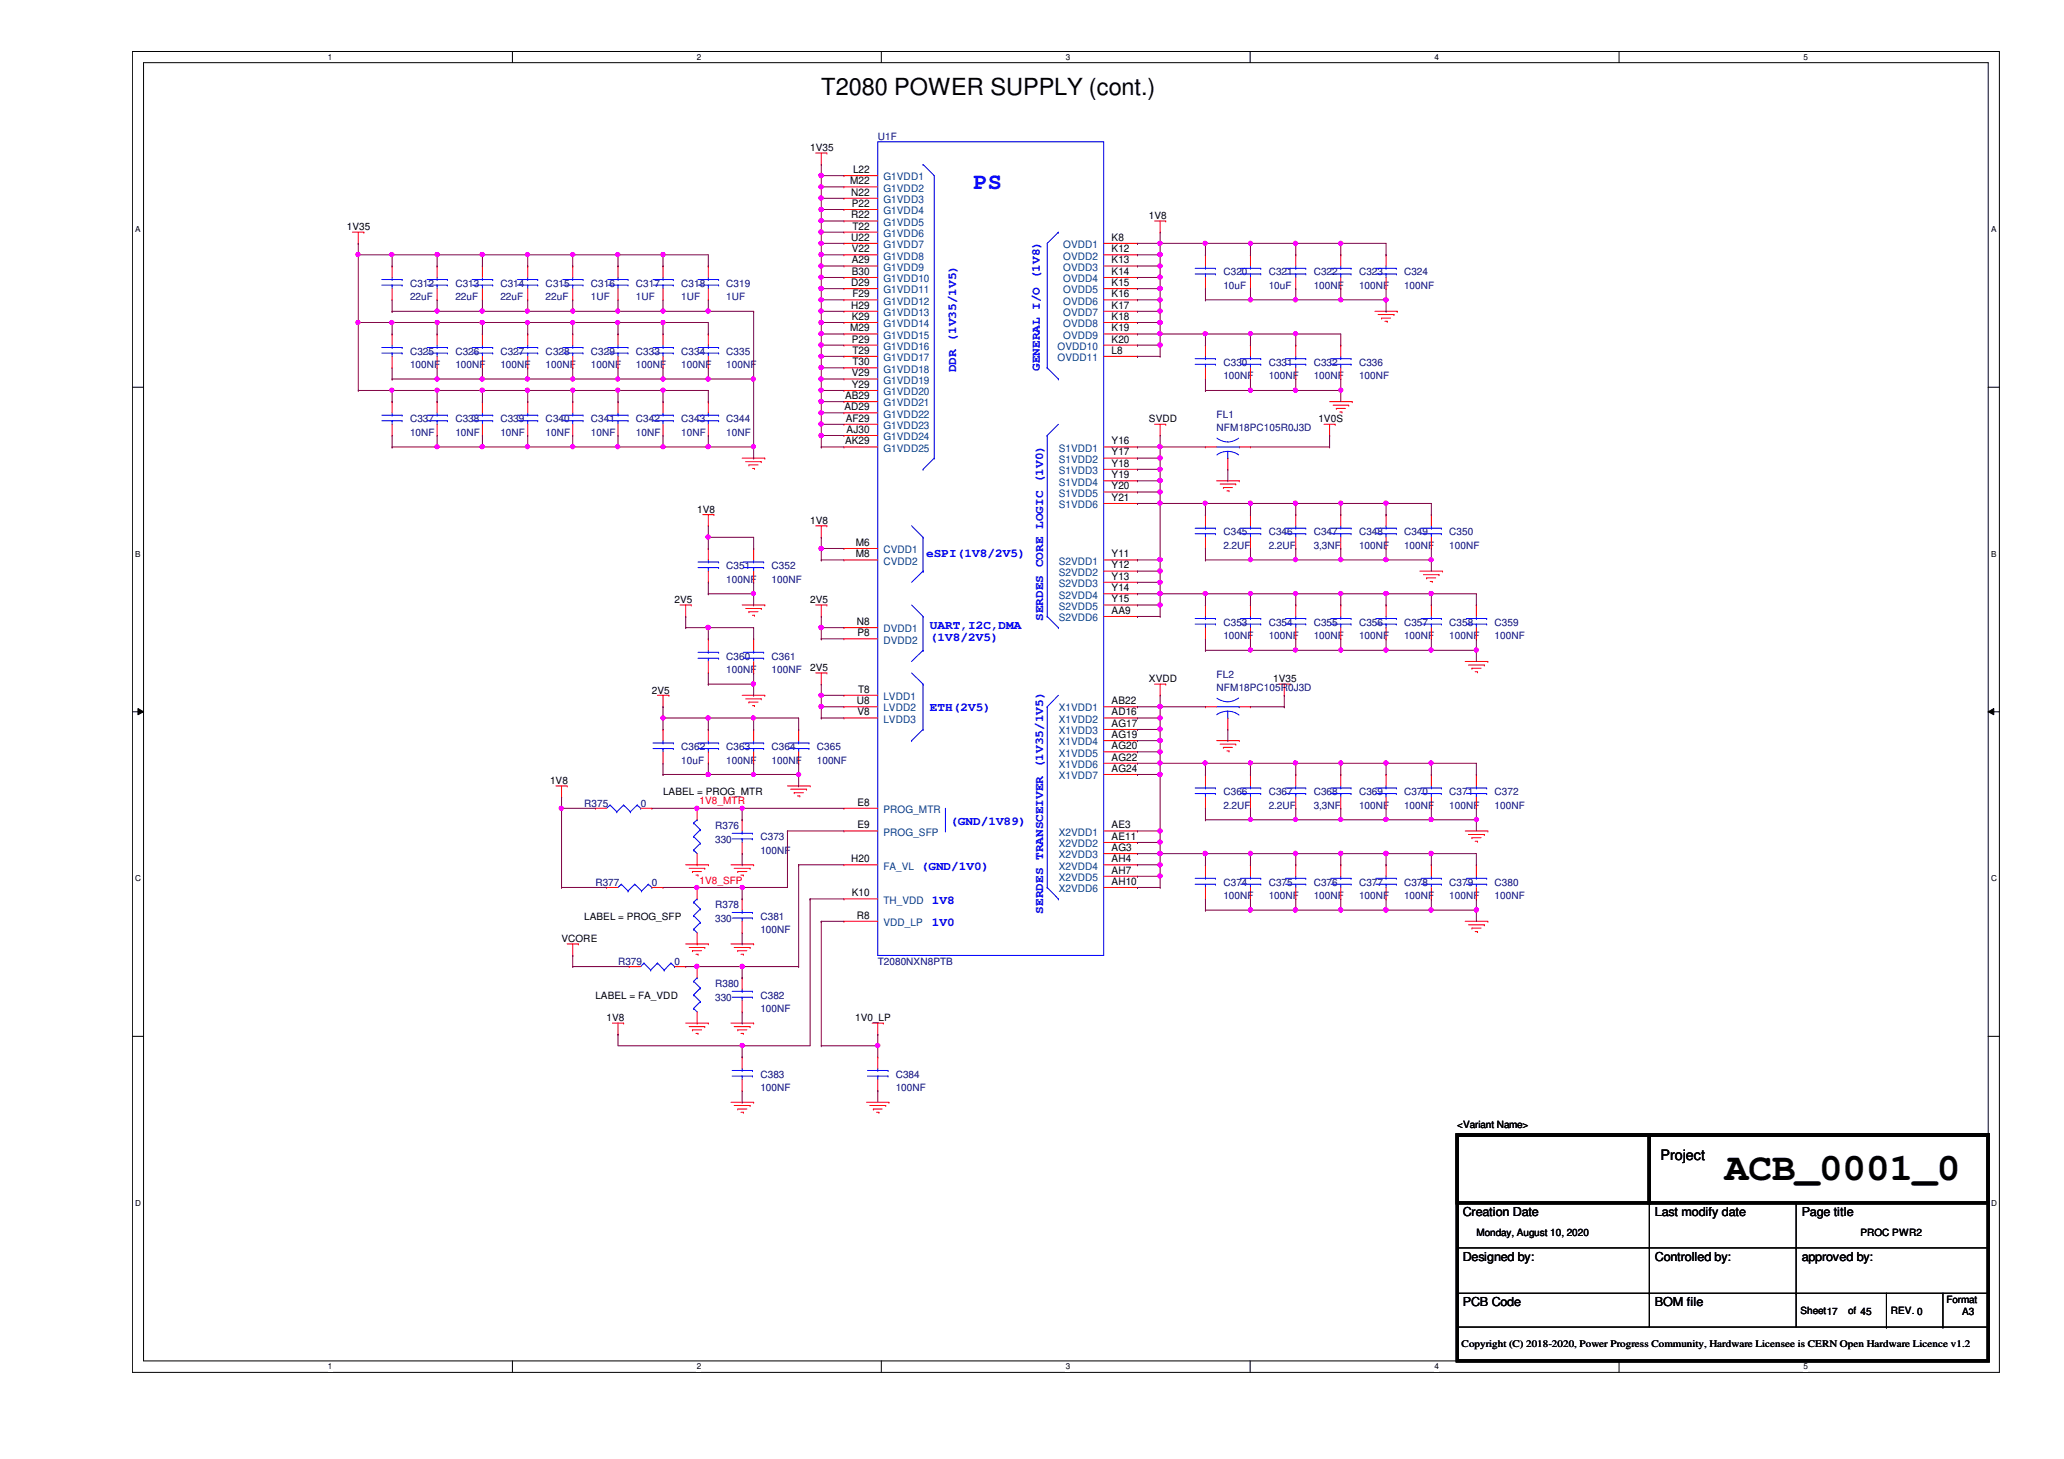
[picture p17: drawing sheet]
<svg xmlns="http://www.w3.org/2000/svg" width="297mm" height="210mm" viewBox="0 0 297 210" stroke-linecap="round" stroke-linejoin="round" font-family="sans-serif">
<defs><g id="words">
<text font-size="5.7" x="248.2" y="169.8">ACB_0001_0</text>
<text font-size="3.4" x="118.2" y="13.7">T2080 POWER SUPPLY (cont.)</text>
<text font-size="3.4" fill="#00f" x="140.1" y="27.3">PS</text>
<text font-size="2.1" x="239" y="166.8">Project</text>
<g font-size="1.8" fill="#00f">
<text x="137.6" y="53.6" transform="rotate(-90 137.6 53.6)">DDR (1V35/1V5)</text>
<text x="149.6" y="53.4" transform="rotate(-90 149.6 53.4)">GENERAL I/O (1V8)</text>
<text x="133.3" y="80.1">eSPI(1V8/2V5)</text>
<text x="150.1" y="89.3" transform="rotate(-90 150.1 89.3)">SERDES CORE LOGIC (1V0)</text>
<text x="133.8" y="90.5">UART,I2C,DMA</text>
<text x="133.8" y="92.3">(1V8/2V5)</text>
<text x="133.8" y="102.2">ETH(2V5)</text>
<text x="136.7" y="118.7">(GND/1V89)</text>
<text x="132.5" y="125.1">(GND/1V0)</text>
<text x="134.1" y="130">1V8</text>
<text x="150.1" y="131.4" transform="rotate(-90 150.1 131.4)">SERDES TRANSCEIVER (1V35/1V5)</text>
<text x="134.1" y="133.3">1V0</text>
</g>
<g font-size="1.8">
<text x="210.5" y="175">Creation Date</text>
<text x="238.2" y="175">Last modify date</text>
<text x="259.3" y="175">Page title</text>
<text x="210.5" y="181.5">Designed by:</text>
<text x="238.2" y="181.5">Controlled by:</text>
<text x="259.3" y="181.5">approved by:</text>
<text x="210.5" y="188">PCB Code</text>
<text x="238.2" y="188">BOM file</text>
</g>
<g font-size="1.5">
<text x="122.3" y="26.5">M22</text>
<text x="122.5" y="28.2">N22</text>
<text x="122.6" y="29.8">P22</text>
<text x="122.8" y="24.9">L22</text>
<text x="122.5" y="31.4">R22</text>
<text x="122.5" y="34.6">U22</text>
<text x="122.7" y="33">T22</text>
<text x="160" y="34.6">K8</text>
<text x="122.5" y="41.1">D29</text>
<text x="122.6" y="36.3">V22</text>
<text x="122.6" y="37.9">A29</text>
<text x="122.6" y="39.5">B30</text>
<text x="160" y="36.3">K12</text>
<text x="160" y="37.9">K13</text>
<text x="160" y="39.5">K14</text>
<text x="160" y="41.1">K15</text>
<text x="122.3" y="47.7">M29</text>
<text x="122.5" y="44.4">H29</text>
<text x="122.6" y="46">K29</text>
<text x="122.7" y="42.8">F29</text>
<text x="160" y="42.8">K16</text>
<text x="160" y="44.4">K17</text>
<text x="160" y="46">K18</text>
<text x="160" y="47.7">K19</text>
<text x="122.6" y="49.3">P29</text>
<text x="122.7" y="50.9">T29</text>
<text x="122.7" y="52.5">T30</text>
<text x="160" y="49.3">K20</text>
<text x="160" y="50.9">L8</text>
<text x="121.5" y="59">AD29</text>
<text x="121.6" y="57.4">AB29</text>
<text x="122.6" y="54.1">V29</text>
<text x="122.6" y="55.8">Y29</text>
<text x="121.6" y="63.9">AK29</text>
<text x="121.7" y="60.7">AF29</text>
<text x="121.8" y="62.3">AJ30</text>
<text x="160" y="63.9">Y16</text>
<text x="160" y="65.5">Y17</text>
<text x="160" y="67.1">Y18</text>
<text x="160" y="68.8">Y19</text>
<text x="160" y="70.4">Y20</text>
<text x="160" y="72.1">Y21</text>
<text x="123.1" y="78.5">M6</text>
<text x="123.1" y="80.2">M8</text>
<text x="160" y="80.2">Y11</text>
<text x="160" y="81.8">Y12</text>
<text x="160" y="83.4">Y13</text>
<text x="123.3" y="89.9">N8</text>
<text x="160" y="85">Y14</text>
<text x="160" y="86.7">Y15</text>
<text x="160" y="88.3">AA9</text>
<text x="123.4" y="91.5">P8</text>
<text x="123.3" y="101.3">U8</text>
<text x="123.5" y="99.7">T8</text>
<text x="160" y="101.3">AB22</text>
<text x="123.4" y="102.9">V8</text>
<text x="160" y="102.9">AD16</text>
<text x="160" y="104.6">AG17</text>
<text x="160" y="106.2">AG19</text>
<text x="160" y="107.8">AG20</text>
<text x="160" y="109.4">AG22</text>
<text x="160" y="111">AG24</text>
<text x="123.4" y="115.9">E8</text>
<text x="123.4" y="119.2">E9</text>
<text x="160" y="119.2">AE3</text>
<text x="122.5" y="124">H20</text>
<text x="160" y="120.8">AE11</text>
<text x="160" y="122.4">AG3</text>
<text x="160" y="124">AH4</text>
<text x="160" y="125.7">AH7</text>
<text x="122.6" y="128.9">K10</text>
<text x="160" y="127.3">AH10</text>
<text x="123.3" y="132.2">R8</text>
</g>
<g font-size="1.5" fill="#004080">
<text x="127.1" y="25.9">G1VDD1</text>
<text x="127.1" y="27.6">G1VDD2</text>
<text x="127.1" y="29.2">G1VDD3</text>
<text x="127.1" y="30.8">G1VDD4</text>
<text x="127.1" y="32.5">G1VDD5</text>
<text x="127.1" y="34.1">G1VDD6</text>
<text x="127.1" y="35.7">G1VDD7</text>
<text x="153" y="35.7">OVDD1</text>
<text x="127.1" y="37.3">G1VDD8</text>
<text x="127.1" y="38.9">G1VDD9</text>
<text x="127.1" y="40.6">G1VDD10</text>
<text x="153" y="37.3">OVDD2</text>
<text x="153" y="38.9">OVDD3</text>
<text x="153" y="40.6">OVDD4</text>
<text x="127.1" y="42.2">G1VDD11</text>
<text x="127.1" y="43.8">G1VDD12</text>
<text x="127.1" y="45.5">G1VDD13</text>
<text x="127.1" y="47.1">G1VDD14</text>
<text x="153" y="42.2">OVDD5</text>
<text x="153" y="43.8">OVDD6</text>
<text x="153" y="45.5">OVDD7</text>
<text x="153" y="47.1">OVDD8</text>
<text x="127.1" y="48.7">G1VDD15</text>
<text x="127.1" y="50.3">G1VDD16</text>
<text x="127.1" y="51.9">G1VDD17</text>
<text x="127.1" y="53.6">G1VDD18</text>
<text x="152.2" y="50.3">OVDD10</text>
<text x="152.2" y="51.9">OVDD11</text>
<text x="153" y="48.7">OVDD9</text>
<text x="127.1" y="55.2">G1VDD19</text>
<text x="127.1" y="56.9">G1VDD20</text>
<text x="127.1" y="58.5">G1VDD21</text>
<text x="127.1" y="60.1">G1VDD22</text>
<text x="127.1" y="61.7">G1VDD23</text>
<text x="127.1" y="63.3">G1VDD24</text>
<text x="127.1" y="65">G1VDD25</text>
<text x="152.4" y="65">S1VDD1</text>
<text x="152.4" y="66.6">S1VDD2</text>
<text x="152.4" y="68.2">S1VDD3</text>
<text x="152.4" y="69.8">S1VDD4</text>
<text x="152.4" y="71.5">S1VDD5</text>
<text x="152.4" y="73.1">S1VDD6</text>
<text x="127.1" y="79.6">CVDD1</text>
<text x="127.1" y="81.2">CVDD2</text>
<text x="152.4" y="81.2">S2VDD1</text>
<text x="152.4" y="82.8">S2VDD2</text>
<text x="152.4" y="84.5">S2VDD3</text>
<text x="152.4" y="86.1">S2VDD4</text>
<text x="152.4" y="87.7">S2VDD5</text>
<text x="152.4" y="89.4">S2VDD6</text>
<text x="127.1" y="91">DVDD1</text>
<text x="127.1" y="92.6">DVDD2</text>
<text x="127.1" y="100.7">LVDD1</text>
<text x="127.1" y="102.4">LVDD2</text>
<text x="127.1" y="104">LVDD3</text>
<text x="152.4" y="102.4">X1VDD1</text>
<text x="152.4" y="104">X1VDD2</text>
<text x="152.4" y="105.6">X1VDD3</text>
<text x="152.4" y="107.2">X1VDD4</text>
<text x="152.4" y="108.8">X1VDD5</text>
<text x="152.4" y="110.5">X1VDD6</text>
<text x="152.4" y="112.1">X1VDD7</text>
<text x="127.1" y="117">PROG_MTR</text>
<text x="127.1" y="125.1">FA_VL</text>
<text x="127.1" y="120.2">PROG_SFP</text>
<text x="152.4" y="120.2">X2VDD1</text>
<text x="152.4" y="121.9">X2VDD2</text>
<text x="152.4" y="123.5">X2VDD3</text>
<text x="152.4" y="125.1">X2VDD4</text>
<text x="127.1" y="130">TH_VDD</text>
<text x="152.4" y="126.7">X2VDD5</text>
<text x="152.4" y="128.4">X2VDD6</text>
<text x="127.1" y="133.2">VDD_LP</text>
</g>
<g font-size="1.4">
<text x="116.6" y="21.8">1V35</text>
<text x="49.9" y="33.1">1V35</text>
<text x="165.4" y="31.5">1V8</text>
<text x="165.4" y="60.7">SVDD</text>
<text x="189.7" y="60.7">1V0S</text>
<text x="100.3" y="73.8">1V8</text>
<text x="116.6" y="75.4">1V8</text>
<text x="97.1" y="86.8">2V5</text>
<text x="116.6" y="86.8">2V5</text>
<text x="93.8" y="99.8">2V5</text>
<text x="116.6" y="96.5">2V5</text>
<text x="165.4" y="98.2">XVDD</text>
<text x="183.2" y="98.2">1V35</text>
<text x="79.2" y="112.8">1V8</text>
<text x="95.4" y="114.4">LABEL = PROG_MTR</text>
<text x="80.8" y="135.6">VCORE</text>
<text x="84.1" y="132.3">LABEL = PROG_SFP</text>
<text x="85.7" y="143.7">LABEL = FA_VDD</text>
<text x="87.3" y="146.9">1V8</text>
<text x="123.1" y="146.9">1V0_LP</text>
<text x="209.7" y="162.2">&lt;Variant Name&gt;</text>
<text x="212.5" y="177.8">Monday, August 10, 2020</text>
<text x="267.8" y="177.8">PROC PWR2</text>
<text x="259.1" y="189">Sheet17</text>
<text x="266" y="189">of 45</text>
<text x="272.1" y="189">REV. 0</text>
<text x="280.1" y="187.4">Format</text>
<text x="282.4" y="189.2">A3</text>
<text x="210.4" y="193.8">Copyright (C) 2018-2020, Power Progress Community, Hardware Licensee is CERN Open Hardware Licence v1.2</text>
</g>
<g font-size="1.4" fill="#000080">
<text x="126.3" y="20.1">U1F</text>
<text x="59" y="41.3">C312</text>
<text x="65.5" y="41.3">C313</text>
<text x="72" y="41.3">C314</text>
<text x="78.5" y="41.3">C315</text>
<text x="85" y="41.3">C316</text>
<text x="91.5" y="41.3">C317</text>
<text x="98" y="41.3">C318</text>
<text x="104.5" y="41.3">C319</text>
<text x="176.1" y="39.6">C320</text>
<text x="176.1" y="41.6">10uF</text>
<text x="182.6" y="39.6">C321</text>
<text x="182.6" y="41.6">10uF</text>
<text x="189.1" y="39.6">C322</text>
<text x="189.1" y="41.6">100NF</text>
<text x="195.6" y="39.6">C323</text>
<text x="195.6" y="41.6">100NF</text>
<text x="202.1" y="39.6">C324</text>
<text x="202.1" y="41.6">100NF</text>
<text x="59" y="43.2">22uF</text>
<text x="65.5" y="43.2">22uF</text>
<text x="72" y="43.2">22uF</text>
<text x="78.5" y="43.2">22uF</text>
<text x="85" y="43.2">1UF</text>
<text x="91.5" y="43.2">1UF</text>
<text x="98" y="43.2">1UF</text>
<text x="104.5" y="43.2">1UF</text>
<text x="59" y="51">C325</text>
<text x="59" y="53">100NF</text>
<text x="65.5" y="51">C326</text>
<text x="65.5" y="53">100NF</text>
<text x="72" y="51">C327</text>
<text x="72" y="53">100NF</text>
<text x="78.5" y="51">C328</text>
<text x="78.5" y="53">100NF</text>
<text x="85" y="51">C329</text>
<text x="85" y="53">100NF</text>
<text x="91.5" y="51">C333</text>
<text x="91.5" y="53">100NF</text>
<text x="98" y="51">C334</text>
<text x="98" y="53">100NF</text>
<text x="104.5" y="51">C335</text>
<text x="104.5" y="53">100NF</text>
<text x="176.1" y="52.6">C330</text>
<text x="182.6" y="52.6">C331</text>
<text x="189.1" y="52.6">C332</text>
<text x="195.6" y="52.6">C336</text>
<text x="176.1" y="54.6">100NF</text>
<text x="182.6" y="54.6">100NF</text>
<text x="189.1" y="54.6">100NF</text>
<text x="195.6" y="54.6">100NF</text>
<text x="59" y="60.7">C337</text>
<text x="59" y="62.7">10NF</text>
<text x="65.5" y="60.7">C338</text>
<text x="65.5" y="62.7">10NF</text>
<text x="72" y="60.7">C339</text>
<text x="72" y="62.7">10NF</text>
<text x="78.5" y="60.7">C340</text>
<text x="78.5" y="62.7">10NF</text>
<text x="85" y="60.7">C341</text>
<text x="85" y="62.7">10NF</text>
<text x="91.5" y="60.7">C342</text>
<text x="91.5" y="62.7">10NF</text>
<text x="98" y="60.7">C343</text>
<text x="98" y="62.7">10NF</text>
<text x="104.5" y="60.7">C344</text>
<text x="104.5" y="62.7">10NF</text>
<text x="175.1" y="60.1">FL1</text>
<text x="175.1" y="62.1">NFM18PC105R0J3D</text>
<text x="176.1" y="77">C345</text>
<text x="182.6" y="77">C346</text>
<text x="189.1" y="77">C347</text>
<text x="195.6" y="77">C348</text>
<text x="202.1" y="77">C349</text>
<text x="208.6" y="77">C350</text>
<text x="104.5" y="81.9">C351</text>
<text x="104.5" y="83.9">100NF</text>
<text x="111" y="81.9">C352</text>
<text x="111" y="83.9">100NF</text>
<text x="176.1" y="79">2.2UF</text>
<text x="182.6" y="79">2.2UF</text>
<text x="189.1" y="79">3,3NF</text>
<text x="195.6" y="79">100NF</text>
<text x="202.1" y="79">100NF</text>
<text x="208.6" y="79">100NF</text>
<text x="104.5" y="94.9">C360</text>
<text x="111" y="94.9">C361</text>
<text x="176.1" y="90">C353</text>
<text x="176.1" y="92">100NF</text>
<text x="182.6" y="90">C354</text>
<text x="182.6" y="92">100NF</text>
<text x="189.1" y="90">C355</text>
<text x="189.1" y="92">100NF</text>
<text x="195.6" y="90">C356</text>
<text x="195.6" y="92">100NF</text>
<text x="202.1" y="90">C357</text>
<text x="202.1" y="92">100NF</text>
<text x="208.6" y="90">C358</text>
<text x="208.6" y="92">100NF</text>
<text x="215.1" y="90">C359</text>
<text x="215.1" y="92">100NF</text>
<text x="104.5" y="96.9">100NF</text>
<text x="111" y="96.9">100NF</text>
<text x="175.1" y="97.5">FL2</text>
<text x="175.1" y="99.4">NFM18PC105R0J3D</text>
<text x="98" y="107.9">C362</text>
<text x="104.5" y="107.9">C363</text>
<text x="111" y="107.9">C364</text>
<text x="117.6" y="107.9">C365</text>
<text x="98" y="109.9">10uF</text>
<text x="104.5" y="109.9">100NF</text>
<text x="111" y="109.9">100NF</text>
<text x="117.6" y="109.9">100NF</text>
<text x="84.1" y="116">R375</text>
<text x="92.2" y="116">0</text>
<text x="102.9" y="119.3">R376</text>
<text x="176.1" y="114.4">C366</text>
<text x="176.1" y="116.4">2.2UF</text>
<text x="182.6" y="114.4">C367</text>
<text x="182.6" y="116.4">2.2UF</text>
<text x="189.1" y="114.4">C368</text>
<text x="189.1" y="116.4">3,3NF</text>
<text x="195.6" y="114.4">C369</text>
<text x="195.6" y="116.4">100NF</text>
<text x="202.1" y="114.4">C370</text>
<text x="202.1" y="116.4">100NF</text>
<text x="208.6" y="114.4">C371</text>
<text x="208.6" y="116.4">100NF</text>
<text x="215.1" y="114.4">C372</text>
<text x="215.1" y="116.4">100NF</text>
<text x="102.9" y="121.2">330</text>
<text x="109.4" y="120.9">C373</text>
<text x="109.4" y="122.9">100NF</text>
<text x="85.7" y="127.4">R377</text>
<text x="93.8" y="127.4">0</text>
<text x="102.9" y="130.7">R378</text>
<text x="176.1" y="127.4">C374</text>
<text x="176.1" y="129.4">100NF</text>
<text x="182.6" y="127.4">C375</text>
<text x="182.6" y="129.4">100NF</text>
<text x="189.1" y="127.4">C376</text>
<text x="189.1" y="129.4">100NF</text>
<text x="195.6" y="127.4">C377</text>
<text x="195.6" y="129.4">100NF</text>
<text x="202.1" y="127.4">C378</text>
<text x="202.1" y="129.4">100NF</text>
<text x="208.6" y="127.4">C379</text>
<text x="208.6" y="129.4">100NF</text>
<text x="215.1" y="127.4">C380</text>
<text x="215.1" y="129.4">100NF</text>
<text x="102.9" y="132.6">330</text>
<text x="109.4" y="132.3">C381</text>
<text x="109.4" y="134.2">100NF</text>
<text x="88.9" y="138.8">R379</text>
<text x="97.1" y="138.8">0</text>
<text x="102.9" y="142">R380</text>
<text x="102.9" y="144">330</text>
<text x="109.4" y="143.7">C382</text>
<text x="126.3" y="138.8">T2080NXN8PTB</text>
<text x="109.4" y="145.6">100NF</text>
<text x="109.4" y="155.1">C383</text>
<text x="128.9" y="155.1">C384</text>
<text x="109.4" y="157">100NF</text>
<text x="128.9" y="157">100NF</text>
</g>
<g font-size="1.4" fill="#f00">
<text x="100.7" y="115.7">1V8_MTR</text>
<text x="100.7" y="127.1">1V8_SFP</text>
</g>
<g font-size="1.2">
<text x="47.2" y="8.6">1</text>
<text x="100.3" y="8.6">2</text>
<text x="153.4" y="8.6">3</text>
<text x="206.5" y="8.6">4</text>
<text x="259.5" y="8.6">5</text>
<text x="19.5" y="33.4">A</text>
<text x="286.6" y="33.4">A</text>
<text x="19.5" y="80.1">B</text>
<text x="286.6" y="80.1">B</text>
<text x="19.5" y="126.8">C</text>
<text x="286.6" y="126.8">C</text>
<text x="19.5" y="173.5">D</text>
<text x="286.6" y="173.5">D</text>
<text x="47.2" y="197">1</text>
<text x="100.3" y="197">2</text>
<text x="153.4" y="197">3</text>
<text x="206.5" y="197">4</text>
<text x="259.5" y="197">5</text>
</g>
</g></defs>
<path d="M19.1 7.4h268.6v190h-268.6zM20.7 9h265.4v186.8h-265.4z" fill="none" stroke="#000" stroke-width=".14"/>
<g fill="#fff">
<path d="M47.2 7.6h.6v1.3h-.6z"/>
<path d="M47.2 196h.6v1.3h-.6z"/>
</g>
<path d="M73.7 7.4v1.6M73.7 195.8v1.6" fill="none" stroke="#000" stroke-width=".14"/>
<g fill="#fff">
<path d="M100.3 7.6h.6v1.3h-.6z"/>
<path d="M100.3 196h.6v1.3h-.6z"/>
</g>
<path d="M126.8 7.4v1.6M126.8 195.8v1.6" fill="none" stroke="#000" stroke-width=".14"/>
<g fill="#fff">
<path d="M153.4 7.6h.6v1.3h-.6z"/>
<path d="M153.4 196h.6v1.3h-.6z"/>
</g>
<path d="M179.9 7.4v1.6M179.9 195.8v1.6" fill="none" stroke="#000" stroke-width=".14"/>
<g fill="#fff">
<path d="M206.5 7.6h.6v1.3h-.6z"/>
<path d="M206.5 196h.6v1.3h-.6z"/>
</g>
<path d="M233 7.4v1.6M233 195.8v1.6" fill="none" stroke="#000" stroke-width=".14"/>
<g fill="#fff">
<path d="M259.5 7.6h.6v1.3h-.6z"/>
<path d="M259.5 196h.6v1.3h-.6z"/>
<path d="M19.5 32.3h.7v1.4h-.7z"/>
<path d="M286.6 32.3h.7v1.4h-.7z"/>
<path d="M19.5 79h.7v1.3h-.7z"/>
<path d="M286.6 79h.7v1.3h-.7z"/>
</g>
<path d="M19.1 55.7h1.6M286.1 55.7h1.6" fill="none" stroke="#000" stroke-width=".14"/>
<g fill="#fff">
<path d="M19.5 125.7h.8v1.3h-.8z"/>
<path d="M286.6 125.7h.8v1.3h-.8z"/>
</g>
<path d="M19.1 102.4h1.6M19.9 101.9l.8 .5-.8 .4zM286.1 102.4l.8-.5v.9zM286.1 102.4h1.6" fill="none" stroke="#000" stroke-width=".14"/>
<path d="M19.9 101.9l.8 .5-.8 .4zM286.1 102.4l.8-.5v.9z" fill="#000"/>
<g fill="#fff">
<path d="M19.5 172.4h.8v1.3h-.8z"/>
<path d="M286.6 172.4h.8v1.3h-.8z"/>
</g>
<g fill="none" stroke="#000" stroke-width=".14">
<path d="M19.1 149.1h1.6M286.1 149.1h1.6M209.7 163.3h8.1M209.7 179.5h76.4M217.8 163.3h.1M237.4 179.5h.1M237.4 173.1v13M258.5 179.5h.1M258.5 173.1v13M286.1 179.5h.1M209.7 186.1h76.4M237.4 186.1h.1"/>
<path d="M237.4 186.1v4.8h-27.7M258.5 186.1h.1M258.5 186.1v4.8h-21.1M258.5 190.9h27.6M271.5 190.9h.1M271.5 186.1v4.8M279.6 190.9h.1M279.6 186.1v4.8M286.1 186.1h.1M286.1 190.9h.1"/>
</g>
<g fill="none" stroke="#f00" stroke-width=".14">
<path d="M50.7 33.4h1.7M51.6 35h.1M51.6 33.4v1.6M52.4 33.4h.1M56.4 38.3h.1M56.4 38.3v1.6M62.9 38.3h.1M62.9 38.3v1.6M69.4 38.3h.1M69.4 38.3v1.6M75.9 38.3h.1M75.9 38.3v1.6"/>
<path d="M82.4 38.3h.1M82.4 38.3v1.6M88.9 38.3h.1M88.9 38.3v1.6M95.4 38.3h.1M95.4 38.3v1.6M101.9 38.3h.1M101.9 38.3v1.6M117.4 22h1.6M118.2 23.7h.1M118.2 22v1.7M119 22h.1"/>
<path d="M121.5 25.3h.1M121.5 26.9h.1M121.5 28.5h.1M121.5 30.1h.1M121.5 31.8h.1M121.5 33.4h.1M121.5 35h.1M121.5 36.7h.1M121.5 38.3h.1M121.5 39.9h.1M121.5 31.8h4.8M121.5 33.4h4.8"/>
<path d="M121.5 36.7h4.8M121.5 38.3h4.8M121.5 39.9h4.8M121.5 25.3h4.8M121.5 26.9h4.8M121.5 28.5h4.8M121.5 30.1h4.8M121.5 35h4.8M158.8 36.7h4.9M158.8 38.3h4.9M158.8 39.9h4.9M158.8 35h4.9"/>
<path d="M163.7 36.7h.1M163.7 38.3h.1M163.7 39.9h.1M163.7 35h.1M166.2 31.8h1.6M167 33.4h.1M167 31.8v1.6M167.8 31.8h.1M173.5 36.7h.1M173.5 36.7v1.6M173.5 39.9v1.6M180 36.7h.1"/>
<path d="M180 36.7v1.6M180 39.9v1.6M186.5 36.7h.1M186.5 36.7v1.6M186.5 39.9v1.6M193 36.7h.1M193 36.7v1.6M193 39.9v1.6M199.5 36.7h.1M199.5 36.7v1.6M199.5 39.9v1.6M56.4 57.8h.1"/>
<path d="M56.4 43.1h.1M56.4 48h.1M56.4 52.9h.1M56.4 41.5v1.6M56.4 48v1.7M56.4 51.3v1.6M56.4 57.8v1.6M62.9 43.1h.1M62.9 48h.1M62.9 52.9h.1M62.9 57.8h.1M62.9 41.5v1.6"/>
<path d="M62.9 48v1.7M62.9 51.3v1.6M62.9 57.8v1.6M69.4 48h.1M69.4 52.9h.1M69.4 57.8h.1M69.4 43.1h.1M69.4 41.5v1.6M69.4 48v1.7M69.4 51.3v1.6M69.4 57.8v1.6M75.9 48h.1"/>
<path d="M75.9 52.9h.1M75.9 57.8h.1M75.9 43.1h.1M75.9 41.5v1.6M75.9 48v1.7M75.9 51.3v1.6M75.9 57.8v1.6M82.4 48h.1M82.4 52.9h.1M82.4 57.8h.1M82.4 43.1h.1M82.4 41.5v1.6"/>
<path d="M82.4 48v1.7M82.4 51.3v1.6M82.4 57.8v1.6M88.9 57.8h.1M88.9 43.1h.1M88.9 48h.1M88.9 52.9h.1M88.9 41.5v1.6M88.9 48v1.7M88.9 51.3v1.6M88.9 57.8v1.6M95.4 57.8h.1"/>
<path d="M95.4 48h.1M95.4 52.9h.1M95.4 43.1h.1M95.4 41.5v1.6M95.4 48v1.7M95.4 51.3v1.6M95.4 57.8v1.6M101.9 48h.1M101.9 52.9h.1M101.9 43.1h.1M101.9 57.8h.1M101.9 41.5v1.6"/>
<path d="M101.9 48v1.7M101.9 51.3v1.6M101.9 57.8v1.6M121.5 41.5h.1M121.5 43.1h.1M121.5 44.8h.1M121.5 46.4h.1M121.5 48h.1M121.5 49.7h.1M121.5 51.3h.1M121.5 52.9h.1M121.5 54.5h.1"/>
<path d="M121.5 56.2h.1M121.5 57.8h.1M121.5 59.4h.1M121.5 44.8h4.8M121.5 57.8h4.8M121.5 41.5h4.8M121.5 43.1h4.8M121.5 46.4h4.8M121.5 48h4.8M121.5 49.7h4.8M121.5 51.3h4.8M121.5 52.9h4.8"/>
<path d="M121.5 54.5h4.8M121.5 56.2h4.8M121.5 59.4h4.8M158.8 44.8h4.9M158.8 41.5h4.9M158.8 43.1h4.9M158.8 46.4h4.9M158.8 48h4.9M158.8 49.7h4.9M158.8 51.3h4.9M163.7 41.5h.1M163.7 43.1h.1"/>
<path d="M163.7 44.8h.1M163.7 46.4h.1M163.7 48h.1M163.7 49.7h.1M163.7 51.3h.1M173.5 49.7h.1M173.5 54.5h.1M173.5 41.5h.1M173.5 49.7v1.6M173.5 52.9v1.6M180 49.7h.1M180 54.5h.1"/>
<path d="M180 41.5h.1M180 49.7v1.6M180 52.9v1.6M186.5 49.7h.1M186.5 54.5h.1M186.5 41.5h.1M186.5 49.7v1.6M186.5 52.9v1.6M191.3 57.8h3.3M191.9 58.3h2.2M192.3 58.8h.1M192.3 58.8h1.3"/>
<path d="M192.8 59.3h.3M193 41.5h.1M193 49.7h.1M193 54.5h.1M193 49.7v1.6M193 52.9v1.6M193.1 59.3h.1M194.1 58.3h.1M194.6 57.8h.1M197.9 44.8h3.2M198.3 45.3h2.3M198.8 45.8h.1"/>
<path d="M198.8 45.8h1.3M199.3 46.2h.3M199.5 41.5h.1M199.6 46.2h.1M200.6 45.3h.1M201.1 44.8h.1M56.4 62.7h.1M56.4 61v1.7M62.9 62.7h.1M62.9 61v1.7M69.4 62.7h.1M69.4 61v1.7"/>
<path d="M75.9 62.7h.1M75.9 61v1.7M82.4 62.7h.1M82.4 61v1.7M88.9 62.7h.1M88.9 61v1.7M95.4 62.7h.1M95.4 61v1.7M101.1 74h1.6M101.9 75.6h.1M101.9 62.7h.1M101.9 78.9h.1"/>
<path d="M101.9 61v1.7M101.9 74v1.6M101.9 78.9v1.7M102.7 74h.1M106.8 65.9h3.3M107.3 66.4h2.3M107.8 66.9h.1M107.8 66.9h1.3M108.3 67.4h.3M108.5 78.9h.1M108.5 78.9v1.7M108.6 67.4h.1"/>
<path d="M109.6 66.4h.1M110.1 65.9h.1M117.4 75.6h1.6M118.2 77.3h.1M118.2 75.6v1.7M119 75.6h.1M121.5 78.9h.1M121.5 61h.1M121.5 62.7h.1M121.5 64.3h.1M121.5 61h4.8M121.5 64.3h4.8"/>
<path d="M121.5 78.9h4.8M121.5 62.7h4.8M158.8 65.9h4.9M158.8 69.2h4.9M158.8 64.3h4.9M158.8 67.5h4.9M158.8 70.8h4.9M158.8 72.4h4.9M163.7 64.3h.1M163.7 65.9h.1M163.7 67.5h.1M163.7 69.2h.1"/>
<path d="M163.7 70.8h.1M163.7 72.4h.1M166.2 61h1.6M167 62.7h.1M167 61v1.7M167.8 61h.1M173.5 74h.1M173.5 78.9h.1M173.5 64.3h.1M173.5 74v1.6M173.5 77.3v1.6M173.5 64.3h1.6"/>
<path d="M175.1 69.2h3.3M175.6 69.6h2.2M176.1 70.1h.1M176.1 70.1h1.3M176.6 70.6h.3M176.7 67.5h.1M176.7 65.9v1.6M176.9 70.6h.1M177.8 69.6h.1M178.4 69.2h.1M178.4 64.3h1.6M180 64.3h.1"/>
<path d="M180 74h.1M180 78.9h.1M180 74v1.6M180 77.3v1.6M186.5 74h.1M186.5 78.9h.1M186.5 74v1.6M186.5 77.3v1.6M190.5 61h1.7M191.3 62.7h.1M191.3 61v1.7M192.2 61h.1"/>
<path d="M193 74h.1M193 78.9h.1M193 74v1.6M193 77.3v1.6M199.5 74h.1M199.5 78.9h.1M199.5 74v1.6M199.5 77.3v1.6M206 74h.1M206 78.9h.1M206 74v1.6M206 77.3v1.6"/>
<path d="M97.9 87h1.6M98.7 88.7h.1M98.7 87v1.7M99.5 87h.1M101.9 91.9h.1M101.9 96.8h.1M101.9 83.8h.1M101.9 82.2v1.6M101.9 91.9v1.7M101.9 95.2v1.6M106.8 87h3.3M107.3 87.5h2.3"/>
<path d="M107.8 88h.1M107.8 88h1.3M108.3 88.5h.3M108.5 83.8h.1M108.5 91.9h.1M108.5 96.8h.1M108.5 82.2v1.6M108.5 91.9v1.7M108.5 95.2v1.6M108.6 88.5h.1M109.6 87.5h.1M110.1 87h.1"/>
<path d="M117.4 87h1.6M117.4 96.8h1.6M118.2 88.7h.1M118.2 98.4h.1M118.2 87v1.7M118.2 96.8v1.6M119 87h.1M119 96.8h.1M121.5 90.3h.1M121.5 91.9h.1M121.5 80.6h.1M121.5 90.3h4.8"/>
<path d="M121.5 91.9h4.8M121.5 80.6h4.8M158.8 87h4.9M158.8 82.2h4.9M158.8 80.6h4.9M158.8 83.8h4.9M158.8 85.4h4.9M158.8 88.7h4.9M163.7 80.6h.1M163.7 82.2h.1M163.7 83.8h.1M163.7 85.4h.1"/>
<path d="M163.7 87h.1M163.7 88.7h.1M166.2 98.4h1.6M167 98.4v1.6M167.8 98.4h.1M173.5 87h.1M173.5 91.9h.1M173.5 87v1.7M173.5 90.3v1.6M180 87h.1M180 91.9h.1M180 87v1.7"/>
<path d="M180 90.3v1.6M184 98.4h1.7M184.8 98.4v1.6M185.7 98.4h.1M186.5 87h.1M186.5 91.9h.1M186.5 87v1.7M186.5 90.3v1.6M193 87h.1M193 91.9h.1M193 87v1.7M193 90.3v1.6"/>
<path d="M199.5 87h.1M199.5 91.9h.1M199.5 87v1.7M199.5 90.3v1.6M204.3 82.2h3.3M204.9 82.7h2.2M205.3 83.1h.1M205.3 83.1h1.3M205.8 83.7h.3M206 87h.1M206 91.9h.1M206 87v1.7"/>
<path d="M206 90.3v1.6M206.1 83.7h.1M207.1 82.7h.1M207.6 82.2h.1M210.9 95.2h3.2M211.3 95.7h2.3M211.8 96.1h.1M211.8 96.1h1.3M212.3 96.6h.3M212.5 87h.1M212.5 91.9h.1M212.5 87v1.7"/>
<path d="M212.5 90.3v1.6M212.6 96.6h.1M213.6 95.7h.1M214.1 95.2h.1M80 113.1h1.6M80.8 114.7h.1M80.8 113.1v1.6M81.6 113.1h.1M85.7 116.3h.1M85.7 116.3h1.6M92.2 116.3h1.6M93.8 116.3h.1"/>
<path d="M94.6 100h1.7M95.4 101.7h.1M95.4 104.9h.1M95.4 109.8h.1M95.4 100v1.7M95.4 104.9v1.7M95.4 108.2v1.6M96.3 100h.1M100.3 116.3h.1M100.3 116.3v1.6M101.9 104.9h.1M101.9 109.8h.1"/>
<path d="M101.9 104.9v1.7M101.9 108.2v1.6M106.8 117.9h.1M106.8 100h3.3M106.8 117.9v1.6M107.3 100.5h2.3M107.8 101h.1M107.8 101h1.3M108.3 101.5h.3M108.5 104.9h.1M108.5 109.8h.1M108.5 104.9v1.7"/>
<path d="M108.5 108.2v1.6M108.6 101.5h.1M109.6 100.5h.1M110.1 100h.1M113.3 113.1h3.3M113.8 113.5h2.3M114.3 114h.1M114.3 114h1.3M114.8 114.5h.3M114.9 104.9h.1M114.9 109.8h.1M114.9 104.9v1.7"/>
<path d="M114.9 108.2v1.6M115.1 114.5h.1M116.1 113.5h.1M116.6 113.1h.1M121.5 100h.1M121.5 101.7h.1M121.5 103.3h.1M121.5 116.3h.1M121.5 119.5h.1M121.5 119.5h4.8M121.5 100h4.8M121.5 116.3h4.8"/>
<path d="M121.5 101.7h4.8M121.5 103.3h4.8M158.8 119.5h4.9M158.8 106.6h4.9M158.8 101.7h4.9M158.8 103.3h4.9M158.8 104.9h4.9M158.8 108.2h4.9M158.8 109.8h4.9M158.8 111.4h4.9M163.7 101.7h.1M163.7 103.3h.1"/>
<path d="M163.7 104.9h.1M163.7 106.6h.1M163.7 108.2h.1M163.7 119.5h.1M163.7 109.8h.1M163.7 111.4h.1M167 100h.1M173.5 111.4h.1M173.5 116.3h.1M173.5 101.7h.1M173.5 111.4v1.7M173.5 114.7v1.6"/>
<path d="M173.5 101.7h1.6M175.1 106.6h3.3M175.6 107.1h2.2M176.1 107.5h.1M176.1 107.5h1.3M176.6 108h.3M176.7 104.9h.1M176.7 103.3v1.6M176.9 108h.1M177.8 107.1h.1M178.4 106.6h.1M178.4 101.7h1.6"/>
<path d="M180 101.7h.1M180 111.4h.1M180 116.3h.1M180 111.4v1.7M180 114.7v1.6M184.8 100h.1M186.5 111.4h.1M186.5 116.3h.1M186.5 111.4v1.7M186.5 114.7v1.6M193 111.4h.1M193 116.3h.1"/>
<path d="M193 111.4v1.7M193 114.7v1.6M199.5 111.4h.1M199.5 116.3h.1M199.5 111.4v1.7M199.5 114.7v1.6M206 111.4h.1M206 116.3h.1M206 111.4v1.7M206 114.7v1.6M210.9 119.5h3.2M212.5 111.4h.1"/>
<path d="M212.5 116.3h.1M212.5 111.4v1.7M212.5 114.7v1.6M214.1 119.5h.1M81.6 135.8h1.6M82.4 137.5h.1M82.4 135.8v1.7M83.2 135.8h.1M87.3 127.7h.1M87.3 127.7h1.6M90.6 139.1h.1M90.6 139.1h1.6"/>
<path d="M93.8 127.7h1.6M95.4 127.7h.1M97.1 139.1h1.6M98.7 139.1h.1M98.7 124.4h3.2M98.7 135.8h3.2M99.2 124.9h2.2M99.2 136.3h2.2M99.7 125.4h.1M99.7 136.8h.1M99.7 125.4h1.3M99.7 136.8h1.3"/>
<path d="M100.2 125.9h.3M100.2 137.3h.3M100.3 124.4h.1M100.3 139.1h.1M100.3 135.8h.1M100.3 127.7h.1M100.3 122.8v1.6M100.3 127.7v1.6M100.3 134.2v1.6M100.3 139.1v1.6M100.5 125.9h.1M100.5 137.3h.1"/>
<path d="M101.4 124.9h.1M101.4 136.3h.1M101.9 124.4h.1M101.9 135.8h.1M105.2 124.4h3.3M105.2 135.8h3.3M105.7 124.9h2.3M105.7 136.3h2.3M106.2 125.4h.1M106.2 136.8h.1M106.2 125.4h1.3M106.2 136.8h1.3"/>
<path d="M106.6 125.9h.4M106.6 137.3h.4M106.8 129.3h.1M106.8 134.2h.1M106.8 122.8h.1M106.8 121.2v1.6M106.8 129.3v1.6M106.8 132.5v1.7M107 125.9h.1M107 137.3h.1M108 124.9h.1M108 136.3h.1"/>
<path d="M108.5 124.4h.1M108.5 135.8h.1M121.5 129.3h.1M121.5 124.4h.1M121.5 132.5h.1M121.5 124.4h4.8M121.5 132.5h4.8M121.5 129.3h4.8M158.8 124.4h4.9M158.8 127.7h4.9M158.8 121.2h4.9M158.8 122.8h4.9"/>
<path d="M158.8 126.1h4.9M163.7 121.2h.1M163.7 122.8h.1M163.7 124.4h.1M163.7 126.1h.1M163.7 127.7h.1M173.5 124.4h.1M173.5 129.3h.1M173.5 124.4v1.7M173.5 127.7v1.6M180 124.4h.1M180 129.3h.1"/>
<path d="M180 124.4v1.7M180 127.7v1.6M186.5 124.4h.1M186.5 129.3h.1M186.5 124.4v1.7M186.5 127.7v1.6M193 124.4h.1M193 129.3h.1M193 124.4v1.7M193 127.7v1.6M199.5 124.4h.1M199.5 129.3h.1"/>
<path d="M199.5 124.4v1.7M199.5 127.7v1.6M206 124.4h.1M206 129.3h.1M206 124.4v1.7M206 127.7v1.6M210.9 132.5h3.2M211.3 120.1h2.3M211.3 133.1h2.3M211.8 120.5h.1M211.8 133.5h.1M211.8 120.5h1.3"/>
<path d="M211.8 133.5h1.3M212.3 121h.3M212.3 134h.3M212.5 124.4h.1M212.5 129.3h.1M212.5 124.4v1.7M212.5 127.7v1.6M212.6 121h.1M212.6 134h.1M213.6 120.1h.1M213.6 133.1h.1M214.1 132.5h.1"/>
<path d="M88.1 147.2h1.6M88.9 148.8h.1M88.9 147.2v1.6M89.7 147.2h.1M98.7 147.2h3.2M99.2 147.7h2.2M99.7 148.2h.1M99.7 148.2h1.3M100.2 148.7h.3M100.3 147.2h.1M100.3 145.6v1.6M100.5 148.7h.1"/>
<path d="M101.4 147.7h.1M101.9 147.2h.1M105.2 147.2h3.3M105.2 158.6h3.3M105.7 147.7h2.3M105.7 159h2.3M106.2 159.6h.1M106.2 148.2h.1M106.2 148.2h1.3M106.2 159.6h1.3M106.6 148.7h.4M106.8 140.7h.1"/>
<path d="M106.8 145.6h.1M106.8 152.1h.1M106.8 156.9h.1M106.8 140.7v1.6M106.8 143.9v1.7M106.8 152.1v1.6M106.8 155.3v1.6M107 148.7h.1M108 159h.1M108 147.7h.1M108.5 158.6h.1M108.5 147.2h.1"/>
<path d="M124.7 158.6h3.2M125.2 159h2.3M125.5 147.2h1.6M125.7 159.6h.1M125.7 159.6h1.3M126.3 148.8h.1M126.3 152.1h.1M126.3 156.9h.1M126.3 147.2v1.6M126.3 152.1v1.6M126.3 155.3v1.6M127.1 147.2h.1"/>
<path d="M127.5 159h.1M127.9 158.6h.1M106.6 160h.4M107 160h.1M126.2 160h.3M126.5 160h.1"/>
</g>
<path d="M209.7 163.3h27.7v9.8h-27.7zM209.7 163.3h76.4v32.5h-76.4zM237.4 163.3h48.7v9.8h-48.7z" fill="none" stroke="#000" stroke-width=".47"/>
<g fill="none" stroke="#00f" stroke-width=".14">
<path d="M56.4 39.9v.3M62.9 39.9v.3M69.4 39.9v.3M75.9 39.9v.3M82.4 39.9v.3M88.9 39.9v.3M95.4 39.9v.3M101.9 39.9v.3M126.3 20.4h32.5v117.1h-32.5zM132.8 23.7h.1M132.8 23.7l1.7 1.6v40.6M152.3 33.4h.1"/>
<path d="M152.3 33.4l-1.6 1.6v17.9M172 39.4h2.9M172 38.6h2.9M173.5 38.6h.1M173.5 39.4h.1M173.5 38.3v.3M173.5 39.4v.5M174.9 39.4h.1M174.9 38.6h.1M178.5 39.4h2.9M178.5 38.6h2.9M180 38.6h.1"/>
<path d="M180 39.4h.1M180 38.3v.3M180 39.4v.5M181.4 39.4h.1M181.4 38.6h.1M185 39.4h2.9M185 38.6h2.9M186.5 38.6h.1M186.5 39.4h.1M186.5 38.3v.3M186.5 39.4v.5M187.9 39.4h.1"/>
<path d="M187.9 38.6h.1M191.5 39.4h2.9M191.5 38.6h2.9M193 38.6h.1M193 39.4h.1M193 38.3v.3M193 39.4v.5M194.4 39.4h.1M194.4 38.6h.1M198 39.4h3M198 38.6h3M199.5 38.6h.1"/>
<path d="M199.5 39.4h.1M199.5 38.3v.3M199.5 39.4v.5M201 39.4h.1M201 38.6h.1M54.9 59.7h3M54.9 50.8h3M54.9 50h3M54.9 41h3M54.9 40.2h3M56.4 59.7h.1M56.4 40.2h.1"/>
<path d="M56.4 41h.1M56.4 50h.1M56.4 50.8h.1M56.4 41v.5M56.4 49.7v.3M56.4 50.8v.5M56.4 59.4v.3M57.9 59.7h.1M57.9 41h.1M57.9 40.2h.1M57.9 50.8h.1M57.9 50h.1"/>
<path d="M61.5 59.7h2.9M61.5 50.8h2.9M61.5 50h2.9M61.5 41h2.9M61.5 40.2h2.9M62.9 40.2h.1M62.9 41h.1M62.9 50h.1M62.9 50.8h.1M62.9 59.7h.1M62.9 41v.5M62.9 49.7v.3"/>
<path d="M62.9 50.8v.5M62.9 59.4v.3M64.4 41h.1M64.4 40.2h.1M64.4 50.8h.1M64.4 50h.1M64.4 59.7h.1M67.9 59.7h3M67.9 50.8h3M67.9 50h3M67.9 41h3M67.9 40.2h3"/>
<path d="M69.4 50h.1M69.4 50.8h.1M69.4 59.7h.1M69.4 40.2h.1M69.4 41h.1M69.4 41v.5M69.4 49.7v.3M69.4 50.8v.5M69.4 59.4v.3M70.9 50.8h.1M70.9 50h.1M70.9 59.7h.1"/>
<path d="M70.9 41h.1M70.9 40.2h.1M74.5 59.7h2.9M74.5 50.8h2.9M74.5 50h2.9M74.5 41h2.9M74.5 40.2h2.9M75.9 50h.1M75.9 50.8h.1M75.9 59.7h.1M75.9 40.2h.1M75.9 41h.1"/>
<path d="M75.9 41v.5M75.9 49.7v.3M75.9 50.8v.5M75.9 59.4v.3M77.4 50.8h.1M77.4 50h.1M77.4 59.7h.1M77.4 41h.1M77.4 40.2h.1M81 59.7h2.9M81 50.8h2.9M81 50h2.9"/>
<path d="M81 41h2.9M81 40.2h2.9M82.4 50h.1M82.4 50.8h.1M82.4 59.7h.1M82.4 40.2h.1M82.4 41h.1M82.4 41v.5M82.4 49.7v.3M82.4 50.8v.5M82.4 59.4v.3M83.9 50.8h.1"/>
<path d="M83.9 50h.1M83.9 59.7h.1M83.9 41h.1M83.9 40.2h.1M87.5 59.7h2.9M87.5 50.8h2.9M87.5 50h2.9M87.5 41h2.9M87.5 40.2h2.9M88.9 59.7h.1M88.9 40.2h.1M88.9 41h.1"/>
<path d="M88.9 50h.1M88.9 50.8h.1M88.9 41v.5M88.9 49.7v.3M88.9 50.8v.5M88.9 59.4v.3M90.4 59.7h.1M90.4 41h.1M90.4 40.2h.1M90.4 50.8h.1M90.4 50h.1M94 59.7h2.9"/>
<path d="M94 50.8h2.9M94 50h2.9M94 41h2.9M94 40.2h2.9M95.4 59.7h.1M95.4 50h.1M95.4 50.8h.1M95.4 40.2h.1M95.4 41h.1M95.4 41v.5M95.4 49.7v.3M95.4 50.8v.5"/>
<path d="M95.4 59.4v.3M96.9 59.7h.1M96.9 50.8h.1M96.9 50h.1M96.9 41h.1M96.9 40.2h.1M100.5 59.7h2.9M100.5 50.8h2.9M100.5 50h2.9M100.5 41h2.9M100.5 40.2h2.9M101.9 50h.1"/>
<path d="M101.9 50.8h.1M101.9 40.2h.1M101.9 41h.1M101.9 59.7h.1M101.9 41v.5M101.9 49.7v.3M101.9 50.8v.5M101.9 59.4v.3M103.4 50.8h.1M103.4 50h.1M103.4 41h.1M103.4 40.2h.1"/>
<path d="M103.4 59.7h.1M150.7 52.9h.1M150.7 52.9l1.6 1.6M152.3 54.5h.1M172 52.4h2.9M172 51.6h2.9M173.5 51.6h.1M173.5 52.4h.1M173.5 51.3v.3M173.5 52.4v.5M174.9 52.4h.1M174.9 51.6h.1"/>
<path d="M178.5 52.4h2.9M178.5 51.6h2.9M180 51.6h.1M180 52.4h.1M180 51.3v.3M180 52.4v.5M181.4 52.4h.1M181.4 51.6h.1M185 52.4h2.9M185 51.6h2.9M186.5 51.6h.1M186.5 52.4h.1"/>
<path d="M186.5 51.3v.3M186.5 52.4v.5M187.9 52.4h.1M187.9 51.6h.1M191.5 52.4h2.9M191.5 51.6h2.9M193 51.6h.1M193 52.4h.1M193 51.3v.3M193 52.4v.5M194.4 52.4h.1M194.4 51.6h.1"/>
<path d="M54.9 60.5h3M56.4 60.5h.1M56.4 60.5v.5M57.9 60.5h.1M61.5 60.5h2.9M62.9 60.5h.1M62.9 60.5v.5M64.4 60.5h.1M67.9 60.5h3M69.4 60.5h.1M69.4 60.5v.5M70.9 60.5h.1"/>
<path d="M74.5 60.5h2.9M75.9 60.5h.1M75.9 60.5v.5M77.4 60.5h.1M81 60.5h2.9M82.4 60.5h.1M82.4 60.5v.5M83.9 60.5h.1M87.5 60.5h2.9M88.9 60.5h.1M88.9 60.5v.5M90.4 60.5h.1"/>
<path d="M94 60.5h2.9M95.4 60.5h.1M95.4 60.5v.5M96.9 60.5h.1M100.5 60.5h2.9M101.9 60.5h.1M101.9 60.5v.5M103.4 60.5h.1M131.2 75.6l1.6 1.7M132.8 67.5h.1M132.8 77.3h.1M132.8 77.3v4.9"/>
<path d="M134.5 65.9h.1M134.5 65.9l-1.7 1.6M150.7 62.7h.1M150.7 62.7v26M152.3 61l-1.6 1.7M172 76.8h2.9M172 76h2.9M173.5 76h.1M173.5 76.8h.1M173.5 75.6v.4M173.5 76.8v.5M174.9 76.8h.1"/>
<path d="M174.9 76h.1M175.1 64.3h3.3M175.1 63a2.5 2.5 0 0 0 3.2 0M176.7 65.9h.1M176.7 64.9a2.66 2.66 0 0 1 1.6 .5M176.7 64.9a2.48 2.48 0 0 0-1.6 .5M176.7 64.9v1M178.4 64.3h.1M178.5 76.8h2.9M178.5 76h2.9M180 76h.1M180 76.8h.1"/>
<path d="M180 75.6v.4M180 76.8v.5M181.4 76.8h.1M181.4 76h.1M185 76.8h2.9M185 76h2.9M186.5 76h.1M186.5 76.8h.1M186.5 75.6v.4M186.5 76.8v.5M187.9 76.8h.1M187.9 76h.1"/>
<path d="M191.5 76.8h2.9M191.5 76h2.9M193 76h.1M193 76.8h.1M193 75.6v.4M193 76.8v.5M194.4 76.8h.1M194.4 76h.1M198 76.8h3M198 76h3M199.5 76h.1M199.5 76.8h.1"/>
<path d="M199.5 75.6v.4M199.5 76.8v.5M201 76.8h.1M201 76h.1M204.5 76.8h2.9M204.5 76h2.9M206 76h.1M206 76.8h.1M206 75.6v.4M206 76.8v.5M207.4 76.8h.1M207.4 76h.1"/>
<path d="M100.5 94.7h2.9M100.5 93.9h2.9M100.5 81.7h2.9M100.5 80.9h2.9M101.9 93.9h.1M101.9 94.7h.1M101.9 80.9h.1M101.9 81.7h.1M101.9 80.6v.3M101.9 81.7v.5M101.9 93.6v.3M101.9 94.7v.5"/>
<path d="M103.4 94.7h.1M103.4 93.9h.1M103.4 81.7h.1M103.4 80.9h.1M107 94.7h2.9M107 93.9h2.9M107 81.7h2.9M107 80.9h2.9M108.5 80.9h.1M108.5 81.7h.1M108.5 93.9h.1M108.5 94.7h.1"/>
<path d="M108.5 80.6v.3M108.5 81.7v.5M108.5 93.6v.3M108.5 94.7v.5M109.9 81.7h.1M109.9 80.9h.1M109.9 94.7h.1M109.9 93.9h.1M131.2 96.8l1.6 1.6M131.2 87l1.6 1.7M132.8 82.2h.1M132.8 98.4h.1"/>
<path d="M132.8 88.7h.1M132.8 93.6h.1M132.8 88.7v4.9M132.8 98.4v6.5M132.8 82.2l-1.6 1.6M132.8 93.6l-1.6 1.6M150.7 88.7h.1M150.7 88.7l1.6 1.6M152.3 90.3h.1M172 89.8h2.9M172 89h2.9M173.5 89h.1"/>
<path d="M173.5 89.8h.1M173.5 88.7v.3M173.5 89.8v.5M174.9 89.8h.1M174.9 89h.1M178.5 89.8h2.9M178.5 89h2.9M180 89h.1M180 89.8h.1M180 88.7v.3M180 89.8v.5M181.4 89.8h.1"/>
<path d="M181.4 89h.1M185 89.8h2.9M185 89h2.9M186.5 89h.1M186.5 89.8h.1M186.5 88.7v.3M186.5 89.8v.5M187.9 89.8h.1M187.9 89h.1M191.5 89.8h2.9M191.5 89h2.9M193 89h.1"/>
<path d="M193 89.8h.1M193 88.7v.3M193 89.8v.5M194.4 89.8h.1M194.4 89h.1M198 89.8h3M198 89h3M199.5 89h.1M199.5 89.8h.1M199.5 88.7v.3M199.5 89.8v.5M201 89.8h.1"/>
<path d="M201 89h.1M204.5 89.8h2.9M204.5 89h2.9M206 89h.1M206 89.8h.1M206 88.7v.3M206 89.8v.5M207.4 89.8h.1M207.4 89h.1M211 89.8h3M211 89h3M212.5 89h.1"/>
<path d="M212.5 89.8h.1M212.5 88.7v.3M212.5 89.8v.5M214 89.8h.1M214 89h.1M87.8 115.8h.1M87.8 115.8l-.5 .5M87.8 115.8l1 1M88.8 116.8h.1M89.7 115.8h.1M89.7 115.8l-.9 1M89.7 115.8l1 1"/>
<path d="M90.7 116.8h.1M91.7 115.8h.1M91.7 115.8l-1 1M91.7 115.8l.5 .5M92.2 116.3h.1M94 107.7h2.9M94 106.9h2.9M95.4 106.9h.1M95.4 107.7h.1M95.4 106.6v.3M95.4 107.7v.5M96.9 107.7h.1"/>
<path d="M96.9 106.9h.1M99.8 118.4h.1M99.8 118.4l1 1M100.3 117.9h.1M100.3 117.9l-.5 .5M100.5 107.7h2.9M100.5 106.9h2.9M100.8 119.4h.1M100.8 119.4l-1 1M101.9 106.9h.1M101.9 107.7h.1M101.9 106.6v.3"/>
<path d="M101.9 107.7v.5M103.4 107.7h.1M103.4 106.9h.1M105.4 119.9h2.9M106.8 119.9h.1M106.8 119.5v.4M107 107.7h2.9M107 106.9h2.9M108.3 119.9h.1M108.5 106.9h.1M108.5 107.7h.1M108.5 106.6v.3"/>
<path d="M108.5 107.7v.5M109.9 107.7h.1M109.9 106.9h.1M113.5 107.7h2.9M113.5 106.9h2.9M114.9 106.9h.1M114.9 107.7h.1M114.9 106.6v.3M114.9 107.7v.5M116.4 107.7h.1M116.4 106.9h.1M131.2 106.6h.1"/>
<path d="M132.8 104.9h.1M132.8 104.9l-1.6 1.7M136.1 119.5h.1M136.1 116.3v3.2M150.7 101.7h.1M150.7 101.7v26M152.3 100l-1.6 1.7M172 114.2h2.9M172 113.4h2.9M173.5 113.4h.1M173.5 114.2h.1M173.5 113.1v.3"/>
<path d="M173.5 114.2v.5M174.9 114.2h.1M174.9 113.4h.1M175.1 101.7h3.3M176.7 103.3h.1M176.7 102.3a2.56 2.56 0 0 1 1.6 .6M176.7 102.3a2.69 2.69 0 0 0-1.6 .5M176.7 102.3v1M178.3 100.4a2.58 2.58 0 0 1-3.2 .1M178.4 101.7h.1M178.5 114.2h2.9M178.5 113.4h2.9"/>
<path d="M180 113.4h.1M180 114.2h.1M180 113.1v.3M180 114.2v.5M181.4 114.2h.1M181.4 113.4h.1M185 114.2h2.9M185 113.4h2.9M186.5 113.4h.1M186.5 114.2h.1M186.5 113.1v.3M186.5 114.2v.5"/>
<path d="M187.9 114.2h.1M187.9 113.4h.1M191.5 114.2h2.9M191.5 113.4h2.9M193 113.4h.1M193 114.2h.1M193 113.1v.3M193 114.2v.5M194.4 114.2h.1M194.4 113.4h.1M198 114.2h3M198 113.4h3"/>
<path d="M199.5 113.4h.1M199.5 114.2h.1M199.5 113.1v.3M199.5 114.2v.5M201 114.2h.1M201 113.4h.1M204.5 114.2h2.9M204.5 113.4h2.9M206 113.4h.1M206 114.2h.1M206 113.1v.3M206 114.2v.5"/>
<path d="M207.4 114.2h.1M207.4 113.4h.1M211 114.2h3M211 113.4h3M212.5 113.4h.1M212.5 114.2h.1M212.5 113.1v.3M212.5 114.2v.5M214 114.2h.1M214 113.4h.1M89.4 127.2h.1M89.4 127.2l-.5 .5"/>
<path d="M89.4 127.2l1 1M90.4 128.2h.1M91.4 127.2h.1M91.4 127.2l-1 1M91.4 127.2l.9 1M92.3 128.2h.1M92.7 138.6h.1M92.7 138.6l-.5 .5M92.7 138.6l.9 1M93.3 127.2h.1M93.3 127.2l-1 1M93.3 127.2l.5 .5"/>
<path d="M93.6 139.6h.1M93.8 127.7h.1M94.6 138.6h.1M94.6 138.6l-1 1M94.6 138.6l1 1M95.6 139.6h.1M96.6 138.6h.1M96.6 138.6l-1 1M96.6 138.6l.5 .5M97.1 139.1h.1M99.8 122.3h.1M99.8 120.4h.1"/>
<path d="M99.8 133.7h.1M99.8 131.7h.1M99.8 129.8h.1M99.8 122.3l.5 .5M99.8 120.4l1 .9M99.8 133.7l.5 .5M99.8 131.7l1 1M99.8 129.8l1 1M100.3 129.3h.1M100.3 129.3l-.5 .5M100.8 121.3h.1M100.8 132.7h.1"/>
<path d="M100.8 130.8h.1M100.8 121.3l-1 1M100.8 132.7l-1 1M100.8 130.8l-1 .9M105.4 132.1h2.9M105.4 131.3h2.9M105.4 120.7h2.9M106.8 131.3h.1M106.8 132.1h.1M106.8 120.7h.1M106.8 120.7v.5M106.8 130.9v.4"/>
<path d="M106.8 132.1v.4M108.3 132.1h.1M108.3 131.3h.1M108.3 120.7h.1M150.7 127.7h.1M150.7 127.7l1.6 1.6M152.3 129.3h.1M172 127.2h2.9M172 126.4h2.9M173.5 126.4h.1M173.5 127.2h.1M173.5 126.1v.3"/>
<path d="M173.5 127.2v.5M174.9 127.2h.1M174.9 126.4h.1M178.5 127.2h2.9M178.5 126.4h2.9M180 126.4h.1M180 127.2h.1M180 126.1v.3M180 127.2v.5M181.4 127.2h.1M181.4 126.4h.1M185 127.2h2.9"/>
<path d="M185 126.4h2.9M186.5 126.4h.1M186.5 127.2h.1M186.5 126.1v.3M186.5 127.2v.5M187.9 127.2h.1M187.9 126.4h.1M191.5 127.2h2.9M191.5 126.4h2.9M193 126.4h.1M193 127.2h.1M193 126.1v.3"/>
<path d="M193 127.2v.5M194.4 127.2h.1M194.4 126.4h.1M198 127.2h3M198 126.4h3M199.5 126.4h.1M199.5 127.2h.1M199.5 126.1v.3M199.5 127.2v.5M201 127.2h.1M201 126.4h.1M204.5 127.2h2.9"/>
<path d="M204.5 126.4h2.9M206 126.4h.1M206 127.2h.1M206 126.1v.3M206 127.2v.5M207.4 127.2h.1M207.4 126.4h.1M211 127.2h3M211 126.4h3M212.5 126.4h.1M212.5 127.2h.1M212.5 126.1v.3"/>
<path d="M212.5 127.2v.5M214 127.2h.1M214 126.4h.1M99.8 145.1h.1M99.8 143.1h.1M99.8 141.2h.1M99.8 145.1l.5 .5M99.8 143.1l1 1M99.8 141.2l1 1M100.3 140.7h.1M100.3 140.7l-.5 .5M100.8 144.1h.1"/>
<path d="M100.8 142.2h.1M100.8 144.1l-1 1M100.8 142.2l-1 .9M105.4 154.8h2.9M105.4 154h2.9M105.4 143.5h2.9M105.4 142.6h2.9M106.8 142.6h.1M106.8 143.5h.1M106.8 154h.1M106.8 154.8h.1M106.8 142.3v.3"/>
<path d="M106.8 143.5v.4M106.8 153.7v.3M106.8 154.8v.5M108.3 143.5h.1M108.3 142.6h.1M108.3 154.8h.1M108.3 154h.1M124.8 154.8h3M124.8 154h3M126.3 154h.1M126.3 154.8h.1M126.3 153.7v.3"/>
<path d="M126.3 154.8v.5M127.8 154.8h.1M127.8 154h.1"/>
</g>
<path d="M118.2 26.9h.1M118.2 28.5h.1M118.2 30.1h.1M118.2 31.8h.1M118.2 33.4h.1M118.2 25.3v8.1" fill="none" stroke="#800040" stroke-width=".14"/>
<circle cx="118.2" cy="31.7" r=".31" fill="#f0f"/>
<circle cx="118.2" cy="31.7" r=".31" fill="none" stroke="#f0f" stroke-width=".14"/>
<circle cx="118.2" cy="33.4" r=".32" fill="#f0f"/>
<circle cx="118.2" cy="33.4" r=".32" fill="none" stroke="#f0f" stroke-width=".14"/>
<g fill="none" stroke="#800040" stroke-width=".14">
<path d="M118.2 35h.1M118.2 36.7h.1M118.2 38.3h.1M118.2 39.9h.1M118.2 33.4v24.4M118.2 41.5h.1M118.2 43.1h.1M118.2 44.8h.1M118.2 46.4h.1M118.2 48h.1M118.2 49.7h.1M118.2 51.3h.1"/>
<path d="M118.2 52.9h.1M118.2 54.5h.1M118.2 56.2h.1M118.2 57.8h.1"/>
</g>
<circle cx="118.2" cy="56.1" r=".31" fill="#f0f"/>
<circle cx="118.2" cy="56.1" r=".31" fill="none" stroke="#f0f" stroke-width=".14"/>
<circle cx="118.2" cy="57.8" r=".32" fill="#f0f"/>
<circle cx="118.2" cy="57.8" r=".32" fill="none" stroke="#f0f" stroke-width=".14"/>
<path d="M118.2 25.3h.1M118.2 25.3h3.3M118.2 59.4h.1M118.2 57.8v6.5M118.2 61h.1M118.2 62.7h.1M118.2 64.3h.1" fill="none" stroke="#800040" stroke-width=".14"/>
<circle cx="118.2" cy="25.2" r=".32" fill="#f0f"/>
<circle cx="118.2" cy="25.2" r=".32" fill="none" stroke="#f0f" stroke-width=".14"/>
<path d="M118.2 26.9h.1M118.2 26.9h3.3" fill="none" stroke="#800040" stroke-width=".14"/>
<circle cx="118.2" cy="26.9" r=".31" fill="#f0f"/>
<circle cx="118.2" cy="26.9" r=".31" fill="none" stroke="#f0f" stroke-width=".14"/>
<path d="M118.2 28.5h.1M118.2 28.5h3.3" fill="none" stroke="#800040" stroke-width=".14"/>
<circle cx="118.2" cy="28.5" r=".31" fill="#f0f"/>
<circle cx="118.2" cy="28.5" r=".31" fill="none" stroke="#f0f" stroke-width=".14"/>
<path d="M118.2 30.1h.1M118.2 30.1h3.3" fill="none" stroke="#800040" stroke-width=".14"/>
<circle cx="118.2" cy="30.1" r=".31" fill="#f0f"/>
<circle cx="118.2" cy="30.1" r=".31" fill="none" stroke="#f0f" stroke-width=".14"/>
<path d="M118.2 31.8h.1M118.2 33.4h.1M118.2 35h.1M118.2 31.8h3.3M118.2 33.4h3.3M118.2 35h3.3" fill="none" stroke="#800040" stroke-width=".14"/>
<circle cx="118.2" cy="35" r=".31" fill="#f0f"/>
<circle cx="118.2" cy="35" r=".31" fill="none" stroke="#f0f" stroke-width=".14"/>
<path d="M118.2 36.7h.1M118.2 36.7h3.3" fill="none" stroke="#800040" stroke-width=".14"/>
<circle cx="118.2" cy="36.6" r=".31" fill="#f0f"/>
<circle cx="118.2" cy="36.6" r=".31" fill="none" stroke="#f0f" stroke-width=".14"/>
<path d="M118.2 38.3h.1M118.2 38.3h3.3" fill="none" stroke="#800040" stroke-width=".14"/>
<circle cx="118.2" cy="38.3" r=".31" fill="#f0f"/>
<circle cx="118.2" cy="38.3" r=".31" fill="none" stroke="#f0f" stroke-width=".14"/>
<path d="M118.2 39.9h.1M118.2 39.9h3.3" fill="none" stroke="#800040" stroke-width=".14"/>
<circle cx="118.2" cy="39.9" r=".31" fill="#f0f"/>
<circle cx="118.2" cy="39.9" r=".31" fill="none" stroke="#f0f" stroke-width=".14"/>
<path d="M118.2 41.5h.1M118.2 41.5h3.3" fill="none" stroke="#800040" stroke-width=".14"/>
<circle cx="118.2" cy="41.5" r=".32" fill="#f0f"/>
<circle cx="118.2" cy="41.5" r=".32" fill="none" stroke="#f0f" stroke-width=".14"/>
<path d="M118.2 43.1h.1M118.2 43.1h3.3" fill="none" stroke="#800040" stroke-width=".14"/>
<circle cx="118.2" cy="43.1" r=".31" fill="#f0f"/>
<circle cx="118.2" cy="43.1" r=".31" fill="none" stroke="#f0f" stroke-width=".14"/>
<path d="M118.2 44.8h.1M118.2 44.8h3.3" fill="none" stroke="#800040" stroke-width=".14"/>
<circle cx="118.2" cy="44.7" r=".31" fill="#f0f"/>
<circle cx="118.2" cy="44.7" r=".31" fill="none" stroke="#f0f" stroke-width=".14"/>
<path d="M118.2 46.4h.1M118.2 46.4h3.3" fill="none" stroke="#800040" stroke-width=".14"/>
<circle cx="118.2" cy="46.4" r=".31" fill="#f0f"/>
<circle cx="118.2" cy="46.4" r=".31" fill="none" stroke="#f0f" stroke-width=".14"/>
<path d="M118.2 48h.1M118.2 48h3.3" fill="none" stroke="#800040" stroke-width=".14"/>
<circle cx="118.2" cy="48" r=".31" fill="#f0f"/>
<circle cx="118.2" cy="48" r=".31" fill="none" stroke="#f0f" stroke-width=".14"/>
<path d="M118.2 49.7h.1M118.2 49.7h3.3" fill="none" stroke="#800040" stroke-width=".14"/>
<circle cx="118.2" cy="49.6" r=".32" fill="#f0f"/>
<circle cx="118.2" cy="49.6" r=".32" fill="none" stroke="#f0f" stroke-width=".14"/>
<path d="M118.2 51.3h.1M118.2 51.3h3.3" fill="none" stroke="#800040" stroke-width=".14"/>
<circle cx="118.2" cy="51.3" r=".31" fill="#f0f"/>
<circle cx="118.2" cy="51.3" r=".31" fill="none" stroke="#f0f" stroke-width=".14"/>
<path d="M118.2 52.9h.1M118.2 52.9h3.3" fill="none" stroke="#800040" stroke-width=".14"/>
<circle cx="118.2" cy="52.9" r=".31" fill="#f0f"/>
<circle cx="118.2" cy="52.9" r=".31" fill="none" stroke="#f0f" stroke-width=".14"/>
<path d="M118.2 54.5h.1M118.2 54.5h3.3" fill="none" stroke="#800040" stroke-width=".14"/>
<circle cx="118.2" cy="54.5" r=".31" fill="#f0f"/>
<circle cx="118.2" cy="54.5" r=".31" fill="none" stroke="#f0f" stroke-width=".14"/>
<path d="M118.2 56.2h.1M118.2 57.8h.1M118.2 59.4h.1M118.2 56.2h3.3M118.2 57.8h3.3M118.2 59.4h3.3" fill="none" stroke="#800040" stroke-width=".14"/>
<circle cx="118.2" cy="59.4" r=".31" fill="#f0f"/>
<circle cx="118.2" cy="59.4" r=".31" fill="none" stroke="#f0f" stroke-width=".14"/>
<path d="M118.2 61h.1M118.2 61h3.3" fill="none" stroke="#800040" stroke-width=".14"/>
<circle cx="118.2" cy="61" r=".31" fill="#f0f"/>
<circle cx="118.2" cy="61" r=".31" fill="none" stroke="#f0f" stroke-width=".14"/>
<path d="M118.2 62.7h.1M118.2 62.7h3.3" fill="none" stroke="#800040" stroke-width=".14"/>
<circle cx="118.2" cy="62.6" r=".31" fill="#f0f"/>
<circle cx="118.2" cy="62.6" r=".31" fill="none" stroke="#f0f" stroke-width=".14"/>
<path d="M118.2 25.3h.1M118.2 23.7v1.6M118.2 64.3h.1M118.2 78.9h.1M118.2 64.3h3.3M118.2 78.9v1.7M118.2 78.9h3.3M118.2 80.6h.1" fill="none" stroke="#800040" stroke-width=".14"/>
<circle cx="118.2" cy="78.9" r=".31" fill="#f0f"/>
<circle cx="118.2" cy="78.9" r=".31" fill="none" stroke="#f0f" stroke-width=".14"/>
<path d="M118.2 78.9h.1M118.2 77.3v1.6M118.2 80.6h.1M118.2 91.9h.1M118.2 90.3h.1M118.2 80.6h3.3M118.2 90.3v1.6M118.2 90.3h3.3" fill="none" stroke="#800040" stroke-width=".14"/>
<circle cx="118.2" cy="90.3" r=".32" fill="#f0f"/>
<circle cx="118.2" cy="90.3" r=".32" fill="none" stroke="#f0f" stroke-width=".14"/>
<path d="M118.2 91.9h.1M118.2 90.3h.1M118.2 91.9h3.3M118.2 88.7v1.6M118.2 103.3h.1M118.2 101.7h.1M118.2 103.3h3.3M118.2 101.7h3.3" fill="none" stroke="#800040" stroke-width=".14"/>
<circle cx="118.2" cy="101.6" r=".31" fill="#f0f"/>
<circle cx="118.2" cy="101.6" r=".31" fill="none" stroke="#f0f" stroke-width=".14"/>
<path d="M118.2 103.3h.1M118.2 100h.1M118.2 101.7v1.6M118.2 100h3.3" fill="none" stroke="#800040" stroke-width=".14"/>
<circle cx="118.2" cy="100" r=".31" fill="#f0f"/>
<circle cx="118.2" cy="100" r=".31" fill="none" stroke="#f0f" stroke-width=".14"/>
<path d="M167 36.7h.1M167 35v1.7M118.2 101.7h.1M118.2 100v1.7" fill="none" stroke="#800040" stroke-width=".14"/>
<circle cx="166.9" cy="36.6" r=".31" fill="#f0f"/>
<circle cx="166.9" cy="36.6" r=".31" fill="none" stroke="#f0f" stroke-width=".14"/>
<path d="M167 38.3h.1M167 39.9h.1M167 36.7v3.2" fill="none" stroke="#800040" stroke-width=".14"/>
<circle cx="166.9" cy="38.3" r=".31" fill="#f0f"/>
<circle cx="166.9" cy="38.3" r=".31" fill="none" stroke="#f0f" stroke-width=".14"/>
<circle cx="166.9" cy="39.9" r=".31" fill="#f0f"/>
<circle cx="166.9" cy="39.9" r=".31" fill="none" stroke="#f0f" stroke-width=".14"/>
<path d="M167 39.9v3.2M167 41.5h.1M167 43.1h.1" fill="none" stroke="#800040" stroke-width=".14"/>
<circle cx="166.9" cy="41.5" r=".32" fill="#f0f"/>
<circle cx="166.9" cy="41.5" r=".32" fill="none" stroke="#f0f" stroke-width=".14"/>
<path d="M167 44.8h.1M167 43.1v1.7" fill="none" stroke="#800040" stroke-width=".14"/>
<circle cx="166.9" cy="43.1" r=".31" fill="#f0f"/>
<circle cx="166.9" cy="43.1" r=".31" fill="none" stroke="#f0f" stroke-width=".14"/>
<circle cx="166.9" cy="44.7" r=".31" fill="#f0f"/>
<circle cx="166.9" cy="44.7" r=".31" fill="none" stroke="#f0f" stroke-width=".14"/>
<path d="M167 46.4h.1M167 44.8v1.6" fill="none" stroke="#800040" stroke-width=".14"/>
<circle cx="166.9" cy="46.4" r=".31" fill="#f0f"/>
<circle cx="166.9" cy="46.4" r=".31" fill="none" stroke="#f0f" stroke-width=".14"/>
<path d="M167 48h.1M167 49.7h.1M167 46.4v3.3" fill="none" stroke="#800040" stroke-width=".14"/>
<circle cx="166.9" cy="49.6" r=".32" fill="#f0f"/>
<circle cx="166.9" cy="49.6" r=".32" fill="none" stroke="#f0f" stroke-width=".14"/>
<g fill="none" stroke="#800040" stroke-width=".14">
<path d="M163.7 35h.1M163.7 36.7h.1M163.7 38.3h.1M163.7 39.9h.1M163.7 35h3.3M163.7 36.7h3.3M163.7 38.3h3.3M163.7 39.9h3.3M167 35h.1M167 33.4v1.6M163.7 41.5h.1M163.7 43.1h.1"/>
<path d="M163.7 44.8h.1M163.7 46.4h.1M163.7 48h.1M163.7 49.7h.1M163.7 51.3h.1M163.7 49.7h3.3v1.6M163.7 41.5h3.3M163.7 43.1h3.3M163.7 44.8h3.3M163.7 46.4h3.3M163.7 48h3.3M163.7 51.3h3.3"/>
<path d="M167 51.3h.1M167 65.9h.1M167 64.3v1.6"/>
</g>
<circle cx="166.9" cy="65.9" r=".32" fill="#f0f"/>
<circle cx="166.9" cy="65.9" r=".32" fill="none" stroke="#f0f" stroke-width=".14"/>
<path d="M167 67.5h.1M167 69.2h.1M167 65.9v3.3" fill="none" stroke="#800040" stroke-width=".14"/>
<circle cx="166.9" cy="67.5" r=".31" fill="#f0f"/>
<circle cx="166.9" cy="67.5" r=".31" fill="none" stroke="#f0f" stroke-width=".14"/>
<circle cx="166.9" cy="69.1" r=".31" fill="#f0f"/>
<circle cx="166.9" cy="69.1" r=".31" fill="none" stroke="#f0f" stroke-width=".14"/>
<path d="M167 70.8h.1M167 72.4h.1M167 69.2v3.2" fill="none" stroke="#800040" stroke-width=".14"/>
<circle cx="166.9" cy="70.8" r=".31" fill="#f0f"/>
<circle cx="166.9" cy="70.8" r=".31" fill="none" stroke="#f0f" stroke-width=".14"/>
<g fill="none" stroke="#800040" stroke-width=".14">
<path d="M163.7 64.3h.1M163.7 65.9h.1M163.7 67.5h.1M163.7 69.2h.1M163.7 70.8h.1M163.7 72.4h.1M163.7 64.3h3.3M163.7 65.9h3.3M163.7 67.5h3.3M163.7 69.2h3.3M163.7 70.8h3.3M163.7 72.4h3.3"/>
<path d="M167 82.2h.1M167 80.6v1.6"/>
</g>
<circle cx="166.9" cy="82.1" r=".32" fill="#f0f"/>
<circle cx="166.9" cy="82.1" r=".32" fill="none" stroke="#f0f" stroke-width=".14"/>
<path d="M163.7 80.6h.1M163.7 82.2h.1M163.7 83.8h.1M163.7 82.2h3.3v6.5M163.7 80.6h3.3M163.7 83.8h3.3M167 83.8h.1M167 85.4h.1M167 87h.1M167 88.7h.1" fill="none" stroke="#800040" stroke-width=".14"/>
<circle cx="166.9" cy="83.8" r=".31" fill="#f0f"/>
<circle cx="166.9" cy="83.8" r=".31" fill="none" stroke="#f0f" stroke-width=".14"/>
<path d="M163.7 85.4h.1M163.7 87h.1M163.7 85.4h3.3M163.7 87h3.3" fill="none" stroke="#800040" stroke-width=".14"/>
<circle cx="166.9" cy="87" r=".31" fill="#f0f"/>
<circle cx="166.9" cy="87" r=".31" fill="none" stroke="#f0f" stroke-width=".14"/>
<path d="M163.7 88.7h.1M163.7 88.7h3.3M167 103.3h.1M167 104.9h.1M167 101.7v3.2" fill="none" stroke="#800040" stroke-width=".14"/>
<circle cx="166.9" cy="103.3" r=".31" fill="#f0f"/>
<circle cx="166.9" cy="103.3" r=".31" fill="none" stroke="#f0f" stroke-width=".14"/>
<circle cx="166.9" cy="104.9" r=".31" fill="#f0f"/>
<circle cx="166.9" cy="104.9" r=".31" fill="none" stroke="#f0f" stroke-width=".14"/>
<path d="M167 106.6h.1M167 108.2h.1M167 109.8h.1M167 104.9v4.9" fill="none" stroke="#800040" stroke-width=".14"/>
<circle cx="166.9" cy="108.2" r=".31" fill="#f0f"/>
<circle cx="166.9" cy="108.2" r=".31" fill="none" stroke="#f0f" stroke-width=".14"/>
<path d="M163.7 101.7h.1M163.7 103.3h.1M163.7 104.9h.1M163.7 106.6h.1M163.7 101.7h3.3M163.7 103.3h3.3M163.7 104.9h3.3M163.7 106.6h3.3M167 111.4h.1M167 109.8v1.6" fill="none" stroke="#800040" stroke-width=".14"/>
<circle cx="166.9" cy="106.5" r=".32" fill="#f0f"/>
<circle cx="166.9" cy="106.5" r=".32" fill="none" stroke="#f0f" stroke-width=".14"/>
<path d="M163.7 108.2h.1M163.7 109.8h.1M163.7 111.4h.1M163.7 108.2h3.3M163.7 109.8h3.3M163.7 111.4h3.3M167 119.5v3.3M167 121.2h.1M167 122.8h.1" fill="none" stroke="#800040" stroke-width=".14"/>
<circle cx="166.9" cy="121.2" r=".31" fill="#f0f"/>
<circle cx="166.9" cy="121.2" r=".31" fill="none" stroke="#f0f" stroke-width=".14"/>
<path d="M167 124.4h.1M167 126.1h.1M167 122.8v3.3" fill="none" stroke="#800040" stroke-width=".14"/>
<circle cx="166.9" cy="124.4" r=".31" fill="#f0f"/>
<circle cx="166.9" cy="124.4" r=".31" fill="none" stroke="#f0f" stroke-width=".14"/>
<path d="M167 127.7h.1M167 126.1v1.6" fill="none" stroke="#800040" stroke-width=".14"/>
<circle cx="166.9" cy="126" r=".31" fill="#f0f"/>
<circle cx="166.9" cy="126" r=".31" fill="none" stroke="#f0f" stroke-width=".14"/>
<g fill="none" stroke="#800040" stroke-width=".14">
<path d="M167 72.4h.1M167 72.4v8.2M163.7 119.5h.1M163.7 119.5h3.3M163.7 121.2h.1M163.7 122.8h.1M163.7 124.4h.1M163.7 126.1h.1M163.7 127.7h.1M163.7 121.2h3.3M163.7 122.8h3.3M163.7 124.4h3.3"/>
<path d="M163.7 126.1h3.3M163.7 127.7h3.3"/>
</g>
<circle cx="166.9" cy="80.5" r=".31" fill="#f0f"/>
<circle cx="166.9" cy="80.5" r=".31" fill="none" stroke="#f0f" stroke-width=".14"/>
<circle cx="166.9" cy="72.4" r=".31" fill="#f0f"/>
<circle cx="166.9" cy="72.4" r=".31" fill="none" stroke="#f0f" stroke-width=".14"/>
<path d="M167 64.3h.1M167 62.7v1.6M167 111.4h.1M167 111.4v8.1" fill="none" stroke="#800040" stroke-width=".14"/>
<circle cx="166.9" cy="119.5" r=".31" fill="#f0f"/>
<circle cx="166.9" cy="119.5" r=".31" fill="none" stroke="#f0f" stroke-width=".14"/>
<circle cx="166.9" cy="111.4" r=".31" fill="#f0f"/>
<circle cx="166.9" cy="111.4" r=".31" fill="none" stroke="#f0f" stroke-width=".14"/>
<path d="M80.8 116.3h.1M80.8 116.3v11.4M167 101.7h.1M167 100v1.7M95.4 127.7h4.9M100.3 127.7h.1M106.8 135.8h.1M106.8 129.3h.1M106.8 127.7v1.6M106.8 134.2v1.6" fill="none" stroke="#800040" stroke-width=".14"/>
<circle cx="80.8" cy="116.3" r=".3" fill="#f0f"/>
<circle cx="80.8" cy="116.3" r=".3" fill="none" stroke="#f0f" stroke-width=".14"/>
<g fill="none" stroke="#800040" stroke-width=".14">
<path d="M80.8 114.7h.1M80.8 116.3h.1M80.8 116.3h4.9M80.8 114.7v1.6M93.8 116.3h6.5M100.3 116.3h.1M106.8 117.9h.1M106.8 116.3h.1M106.8 116.3v1.6M106.8 116.3h14.7M80.8 127.7h.1M80.8 127.7h6.5"/>
<path d="M106.8 124.4h.1M106.8 122.8v1.6"/>
</g>
<circle cx="106.8" cy="116.3" r=".3" fill="#f0f"/>
<circle cx="106.8" cy="116.3" r=".3" fill="none" stroke="#f0f" stroke-width=".14"/>
<g fill="none" stroke="#800040" stroke-width=".14">
<path d="M113.3 119.5h.1M113.3 119.5v8.2h-6.5M113.3 119.5h8.2M98.7 139.1h1.6M100.3 139.1h.1M106.8 127.7h.1M114.9 124.4h.1M114.9 124.4v14.7M114.9 124.4h6.6M88.9 148.8h.1M88.9 148.8v1.7h17.9M106.8 150.5h.1"/>
<path d="M106.8 152.1h.1M106.8 150.5v1.6"/>
</g>
<circle cx="106.8" cy="150.4" r=".3" fill="#f0f"/>
<circle cx="106.8" cy="150.4" r=".3" fill="none" stroke="#f0f" stroke-width=".14"/>
<path d="M82.4 38.3h.1M82.4 36.7v1.6M88.9 38.3h.1M88.9 36.7v1.6M82.4 44.8h.1M82.4 44.8h6.5M106.8 150.5h.1M106.8 158.6h.1M106.8 150.5h9.8M106.8 156.9v1.7" fill="none" stroke="#800040" stroke-width=".14"/>
<circle cx="88.9" cy="44.7" r=".3" fill="#f0f"/>
<circle cx="88.9" cy="44.7" r=".3" fill="none" stroke="#f0f" stroke-width=".14"/>
<circle cx="82.4" cy="44.7" r=".3" fill="#f0f"/>
<circle cx="82.4" cy="44.7" r=".3" fill="none" stroke="#f0f" stroke-width=".14"/>
<path d="M75.9 38.3h.1M75.9 36.7h.1M75.9 36.7v1.6M75.9 36.7h13M82.4 36.7h.1M56.4 44.8h.1M56.4 44.8h6.5M69.4 44.8h.1M69.4 43.1v1.7M75.9 44.8h.1M75.9 44.8h6.5M75.9 43.1v1.7" fill="none" stroke="#800040" stroke-width=".14"/>
<circle cx="88.9" cy="36.6" r=".3" fill="#f0f"/>
<circle cx="88.9" cy="36.6" r=".3" fill="none" stroke="#f0f" stroke-width=".14"/>
<circle cx="82.4" cy="36.6" r=".3" fill="#f0f"/>
<circle cx="82.4" cy="36.6" r=".3" fill="none" stroke="#f0f" stroke-width=".14"/>
<path d="M62.9 44.8h.1M62.9 44.8h6.5M62.9 43.1v1.7" fill="none" stroke="#800040" stroke-width=".14"/>
<circle cx="62.9" cy="44.7" r=".3" fill="#f0f"/>
<circle cx="62.9" cy="44.7" r=".3" fill="none" stroke="#f0f" stroke-width=".14"/>
<path d="M62.9 38.3h.1M62.9 36.7v1.6" fill="none" stroke="#800040" stroke-width=".14"/>
<circle cx="62.9" cy="36.6" r=".3" fill="#f0f"/>
<circle cx="62.9" cy="36.6" r=".3" fill="none" stroke="#f0f" stroke-width=".14"/>
<g fill="none" stroke="#800040" stroke-width=".14">
<path d="M51.6 35h.1M51.6 35v1.7M56.4 38.3h.1M56.4 36.7h.1M56.4 36.7v1.6M56.4 36.7h19.5M62.9 36.7h.1M69.4 38.3h.1M69.4 36.7h.1M69.4 36.7v1.6M56.4 44.8h.1M56.4 43.1v1.7"/>
<path d="M82.4 44.8h.1M82.4 43.1v1.7M88.9 44.8h.1M88.9 43.1v1.7"/>
</g>
<circle cx="75.9" cy="36.6" r=".3" fill="#f0f"/>
<circle cx="75.9" cy="36.6" r=".3" fill="none" stroke="#f0f" stroke-width=".14"/>
<circle cx="69.4" cy="36.6" r=".31" fill="#f0f"/>
<circle cx="69.4" cy="36.6" r=".31" fill="none" stroke="#f0f" stroke-width=".14"/>
<path d="M69.4 44.8h.1M69.4 44.8h6.5" fill="none" stroke="#800040" stroke-width=".14"/>
<circle cx="75.9" cy="44.7" r=".3" fill="#f0f"/>
<circle cx="75.9" cy="44.7" r=".3" fill="none" stroke="#f0f" stroke-width=".14"/>
<circle cx="69.4" cy="44.7" r=".31" fill="#f0f"/>
<circle cx="69.4" cy="44.7" r=".31" fill="none" stroke="#f0f" stroke-width=".14"/>
<path d="M95.4 38.3h.1M95.4 36.7h.1M95.4 36.7v1.6M95.4 36.7h6.5v1.6M101.9 38.3h.1M95.4 44.8h.1M95.4 44.8h13.1M95.4 43.1v1.7M101.9 44.8h.1" fill="none" stroke="#800040" stroke-width=".14"/>
<circle cx="95.4" cy="44.7" r=".3" fill="#f0f"/>
<circle cx="95.4" cy="44.7" r=".3" fill="none" stroke="#f0f" stroke-width=".14"/>
<path d="M101.9 44.8h.1M101.9 43.1v1.7" fill="none" stroke="#800040" stroke-width=".14"/>
<circle cx="101.9" cy="44.7" r=".31" fill="#f0f"/>
<circle cx="101.9" cy="44.7" r=".31" fill="none" stroke="#f0f" stroke-width=".14"/>
<path d="M88.9 36.7h.1M88.9 36.7h6.5" fill="none" stroke="#800040" stroke-width=".14"/>
<circle cx="95.4" cy="36.6" r=".3" fill="#f0f"/>
<circle cx="95.4" cy="36.6" r=".3" fill="none" stroke="#f0f" stroke-width=".14"/>
<path d="M51.6 36.7h.1M51.6 36.7h4.8M88.9 44.8h.1M88.9 44.8h6.5" fill="none" stroke="#800040" stroke-width=".14"/>
<circle cx="56.4" cy="36.6" r=".3" fill="#f0f"/>
<circle cx="56.4" cy="36.6" r=".3" fill="none" stroke="#f0f" stroke-width=".14"/>
<circle cx="51.5" cy="36.6" r=".3" fill="#f0f"/>
<circle cx="51.5" cy="36.6" r=".3" fill="none" stroke="#f0f" stroke-width=".14"/>
<path d="M51.6 36.7h.1M51.6 36.7v9.7M56.4 57.8h.1M56.4 56.2v1.6M56.4 64.3h.1M56.4 62.7v1.6" fill="none" stroke="#800040" stroke-width=".14"/>
<circle cx="56.4" cy="56.1" r=".3" fill="#f0f"/>
<circle cx="56.4" cy="56.1" r=".3" fill="none" stroke="#f0f" stroke-width=".14"/>
<path d="M56.4 56.2h.1M56.4 56.2h6.5v1.6M62.9 57.8h.1M62.9 64.3h.1M62.9 62.7v1.6" fill="none" stroke="#800040" stroke-width=".14"/>
<circle cx="62.9" cy="56.1" r=".3" fill="#f0f"/>
<circle cx="62.9" cy="56.1" r=".3" fill="none" stroke="#f0f" stroke-width=".14"/>
<path d="M62.9 56.2h.1M62.9 56.2h6.5v1.6M69.4 57.8h.1M69.4 64.3h.1M69.4 62.7v1.6" fill="none" stroke="#800040" stroke-width=".14"/>
<circle cx="69.4" cy="56.1" r=".31" fill="#f0f"/>
<circle cx="69.4" cy="56.1" r=".31" fill="none" stroke="#f0f" stroke-width=".14"/>
<path d="M75.9 57.8h.1M75.9 56.2v1.6" fill="none" stroke="#800040" stroke-width=".14"/>
<circle cx="75.9" cy="56.1" r=".3" fill="#f0f"/>
<circle cx="75.9" cy="56.1" r=".3" fill="none" stroke="#f0f" stroke-width=".14"/>
<path d="M69.4 56.2h.1M69.4 56.2h6.5M56.4 64.3h.1M56.4 64.3h13M62.9 64.3h.1M75.9 64.3h.1M75.9 62.7v1.6" fill="none" stroke="#800040" stroke-width=".14"/>
<circle cx="62.9" cy="64.3" r=".3" fill="#f0f"/>
<circle cx="62.9" cy="64.3" r=".3" fill="none" stroke="#f0f" stroke-width=".14"/>
<path d="M69.4 64.3h.1M69.4 64.3h6.5" fill="none" stroke="#800040" stroke-width=".14"/>
<circle cx="75.9" cy="64.3" r=".3" fill="#f0f"/>
<circle cx="75.9" cy="64.3" r=".3" fill="none" stroke="#f0f" stroke-width=".14"/>
<circle cx="69.4" cy="64.3" r=".31" fill="#f0f"/>
<circle cx="69.4" cy="64.3" r=".31" fill="none" stroke="#f0f" stroke-width=".14"/>
<path d="M75.9 56.2h.1M75.9 56.2h6.5v1.6M82.4 57.8h.1M82.4 64.3h.1M82.4 62.7v1.6" fill="none" stroke="#800040" stroke-width=".14"/>
<circle cx="82.4" cy="56.1" r=".3" fill="#f0f"/>
<circle cx="82.4" cy="56.1" r=".3" fill="none" stroke="#f0f" stroke-width=".14"/>
<path d="M82.4 56.2h.1M82.4 56.2h6.5v1.6M88.9 57.8h.1M88.9 64.3h.1M88.9 62.7v1.6" fill="none" stroke="#800040" stroke-width=".14"/>
<circle cx="88.9" cy="56.1" r=".3" fill="#f0f"/>
<circle cx="88.9" cy="56.1" r=".3" fill="none" stroke="#f0f" stroke-width=".14"/>
<path d="M75.9 64.3h.1M75.9 64.3h13M82.4 64.3h.1" fill="none" stroke="#800040" stroke-width=".14"/>
<circle cx="88.9" cy="64.3" r=".3" fill="#f0f"/>
<circle cx="88.9" cy="64.3" r=".3" fill="none" stroke="#f0f" stroke-width=".14"/>
<circle cx="82.4" cy="64.3" r=".3" fill="#f0f"/>
<circle cx="82.4" cy="64.3" r=".3" fill="none" stroke="#f0f" stroke-width=".14"/>
<path d="M95.4 64.3h.1M95.4 62.7v1.6" fill="none" stroke="#800040" stroke-width=".14"/>
<circle cx="95.4" cy="64.3" r=".3" fill="#f0f"/>
<circle cx="95.4" cy="64.3" r=".3" fill="none" stroke="#f0f" stroke-width=".14"/>
<path d="M88.9 56.2h.1M88.9 56.2h6.5v1.6M95.4 57.8h.1" fill="none" stroke="#800040" stroke-width=".14"/>
<circle cx="95.4" cy="56.1" r=".3" fill="#f0f"/>
<circle cx="95.4" cy="56.1" r=".3" fill="none" stroke="#f0f" stroke-width=".14"/>
<path d="M95.4 56.2h.1M95.4 56.2h6.5v1.6M101.9 57.8h.1M88.9 64.3h.1M88.9 64.3h19.6M95.4 64.3h.1M101.9 64.3h.1M101.9 62.7v1.6" fill="none" stroke="#800040" stroke-width=".14"/>
<circle cx="101.9" cy="64.3" r=".31" fill="#f0f"/>
<circle cx="101.9" cy="64.3" r=".31" fill="none" stroke="#f0f" stroke-width=".14"/>
<path d="M56.4 48h.1M56.4 54.5h.1M56.4 46.4v1.6M56.4 52.9v1.6M62.9 48h.1M62.9 46.4v1.6" fill="none" stroke="#800040" stroke-width=".14"/>
<circle cx="62.9" cy="46.4" r=".3" fill="#f0f"/>
<circle cx="62.9" cy="46.4" r=".3" fill="none" stroke="#f0f" stroke-width=".14"/>
<path d="M56.4 46.4h.1M56.4 46.4h6.5M62.9 54.5h.1M62.9 52.9v1.6" fill="none" stroke="#800040" stroke-width=".14"/>
<circle cx="62.9" cy="54.5" r=".3" fill="#f0f"/>
<circle cx="62.9" cy="54.5" r=".3" fill="none" stroke="#f0f" stroke-width=".14"/>
<path d="M56.4 54.5h.1M56.4 54.5h13M62.9 46.4h.1M62.9 54.5h.1M62.9 46.4h13M69.4 54.5h.1M69.4 48h.1M69.4 46.4h.1M69.4 46.4v1.6M69.4 52.9v1.6M75.9 54.5h.1M75.9 52.9v1.6" fill="none" stroke="#800040" stroke-width=".14"/>
<circle cx="75.9" cy="46.4" r=".3" fill="#f0f"/>
<circle cx="75.9" cy="46.4" r=".3" fill="none" stroke="#f0f" stroke-width=".14"/>
<circle cx="69.4" cy="46.4" r=".31" fill="#f0f"/>
<circle cx="69.4" cy="46.4" r=".31" fill="none" stroke="#f0f" stroke-width=".14"/>
<path d="M69.4 54.5h.1M69.4 54.5h6.5M75.9 48h.1M75.9 46.4v1.6" fill="none" stroke="#800040" stroke-width=".14"/>
<circle cx="75.9" cy="54.5" r=".3" fill="#f0f"/>
<circle cx="75.9" cy="54.5" r=".3" fill="none" stroke="#f0f" stroke-width=".14"/>
<circle cx="69.4" cy="54.5" r=".31" fill="#f0f"/>
<circle cx="69.4" cy="54.5" r=".31" fill="none" stroke="#f0f" stroke-width=".14"/>
<path d="M75.9 54.5h.1M75.9 46.4h.1M75.9 54.5h6.5M75.9 46.4h13M82.4 48h.1M82.4 54.5h.1M82.4 46.4h.1M82.4 46.4v1.6M82.4 52.9v1.6M88.9 54.5h.1M88.9 52.9v1.6" fill="none" stroke="#800040" stroke-width=".14"/>
<circle cx="88.9" cy="46.4" r=".3" fill="#f0f"/>
<circle cx="88.9" cy="46.4" r=".3" fill="none" stroke="#f0f" stroke-width=".14"/>
<circle cx="82.4" cy="46.4" r=".3" fill="#f0f"/>
<circle cx="82.4" cy="46.4" r=".3" fill="none" stroke="#f0f" stroke-width=".14"/>
<path d="M82.4 54.5h.1M82.4 54.5h6.5M88.9 48h.1M88.9 46.4v1.6" fill="none" stroke="#800040" stroke-width=".14"/>
<circle cx="88.9" cy="54.5" r=".3" fill="#f0f"/>
<circle cx="88.9" cy="54.5" r=".3" fill="none" stroke="#f0f" stroke-width=".14"/>
<circle cx="82.4" cy="54.5" r=".3" fill="#f0f"/>
<circle cx="82.4" cy="54.5" r=".3" fill="none" stroke="#f0f" stroke-width=".14"/>
<path d="M88.9 54.5h.1M88.9 54.5h13M95.4 54.5h.1M95.4 52.9v1.6" fill="none" stroke="#800040" stroke-width=".14"/>
<circle cx="95.4" cy="54.5" r=".3" fill="#f0f"/>
<circle cx="95.4" cy="54.5" r=".3" fill="none" stroke="#f0f" stroke-width=".14"/>
<path d="M88.9 46.4h.1M88.9 46.4h13M95.4 48h.1M95.4 46.4h.1M95.4 46.4v1.6M101.9 54.5h.1M101.9 52.9v1.6" fill="none" stroke="#800040" stroke-width=".14"/>
<circle cx="95.4" cy="46.4" r=".3" fill="#f0f"/>
<circle cx="95.4" cy="46.4" r=".3" fill="none" stroke="#f0f" stroke-width=".14"/>
<path d="M101.9 48h.1M101.9 54.5h.1M101.9 46.4v1.6M101.9 54.5h6.6" fill="none" stroke="#800040" stroke-width=".14"/>
<circle cx="101.9" cy="54.5" r=".31" fill="#f0f"/>
<circle cx="101.9" cy="54.5" r=".31" fill="none" stroke="#f0f" stroke-width=".14"/>
<path d="M51.6 46.4h.1M51.6 56.2h.1M51.6 46.4v9.8M51.6 56.2h4.8M51.6 46.4h4.8" fill="none" stroke="#800040" stroke-width=".14"/>
<circle cx="56.4" cy="46.4" r=".3" fill="#f0f"/>
<circle cx="56.4" cy="46.4" r=".3" fill="none" stroke="#f0f" stroke-width=".14"/>
<circle cx="51.5" cy="46.4" r=".3" fill="#f0f"/>
<circle cx="51.5" cy="46.4" r=".3" fill="none" stroke="#f0f" stroke-width=".14"/>
<path d="M108.5 54.5h.1M108.5 54.5v11.4M108.5 65.9h.1" fill="none" stroke="#800040" stroke-width=".14"/>
<circle cx="108.4" cy="64.3" r=".3" fill="#f0f"/>
<circle cx="108.4" cy="64.3" r=".3" fill="none" stroke="#f0f" stroke-width=".14"/>
<circle cx="108.4" cy="54.5" r=".3" fill="#f0f"/>
<circle cx="108.4" cy="54.5" r=".3" fill="none" stroke="#f0f" stroke-width=".14"/>
<path d="M108.5 44.8h.1M108.5 44.8v9.7M167 64.3h.1M167 64.3h6.5M180 64.3h11.3M191.3 62.7h.1M191.3 64.3h.1M191.3 62.7v1.6M116.6 129.3h.1M116.6 129.3v21.2M116.6 129.3h4.9" fill="none" stroke="#800040" stroke-width=".14"/>
<circle cx="166.9" cy="64.3" r=".31" fill="#f0f"/>
<circle cx="166.9" cy="64.3" r=".31" fill="none" stroke="#f0f" stroke-width=".14"/>
<path d="M186.5 78.9v1.7M186.5 80.6h.1M180 101.7h4.8M184.8 101.7h.1M184.8 100v1.7" fill="none" stroke="#800040" stroke-width=".14"/>
<circle cx="186.4" cy="80.5" r=".3" fill="#f0f"/>
<circle cx="186.4" cy="80.5" r=".3" fill="none" stroke="#f0f" stroke-width=".14"/>
<path d="M180 78.9v1.7M180 80.6h.1" fill="none" stroke="#800040" stroke-width=".14"/>
<circle cx="180" cy="80.5" r=".3" fill="#f0f"/>
<circle cx="180" cy="80.5" r=".3" fill="none" stroke="#f0f" stroke-width=".14"/>
<path d="M186.5 72.4h.1M186.5 72.4h6.5" fill="none" stroke="#800040" stroke-width=".14"/>
<circle cx="193" cy="72.4" r=".3" fill="#f0f"/>
<circle cx="193" cy="72.4" r=".3" fill="none" stroke="#f0f" stroke-width=".14"/>
<circle cx="186.4" cy="72.4" r=".3" fill="#f0f"/>
<circle cx="186.4" cy="72.4" r=".3" fill="none" stroke="#f0f" stroke-width=".14"/>
<path d="M173.5 72.4h.1M173.5 72.4h13v1.6M173.5 78.9v1.7M180 72.4h.1M180 74h.1M180 72.4v1.6M186.5 74h.1M173.5 80.6h.1" fill="none" stroke="#800040" stroke-width=".14"/>
<circle cx="180" cy="72.4" r=".3" fill="#f0f"/>
<circle cx="180" cy="72.4" r=".3" fill="none" stroke="#f0f" stroke-width=".14"/>
<path d="M173.5 74h.1M173.5 72.4v1.6M193 74h.1M193 72.4v1.6M193 78.9v1.7M199.5 78.9v1.7M173.5 80.6h.1M173.5 80.6h13M180 80.6h.1M193 80.6h.1M199.5 80.6h.1" fill="none" stroke="#800040" stroke-width=".14"/>
<circle cx="199.5" cy="80.5" r=".31" fill="#f0f"/>
<circle cx="199.5" cy="80.5" r=".31" fill="none" stroke="#f0f" stroke-width=".14"/>
<path d="M193 72.4h.1M193 72.4h13M199.5 74h.1M199.5 72.4h.1M199.5 72.4v1.6" fill="none" stroke="#800040" stroke-width=".14"/>
<circle cx="199.5" cy="72.4" r=".31" fill="#f0f"/>
<circle cx="199.5" cy="72.4" r=".31" fill="none" stroke="#f0f" stroke-width=".14"/>
<path d="M186.5 80.6h.1M186.5 80.6h19.5M193 80.6h.1M199.5 80.6h.1" fill="none" stroke="#800040" stroke-width=".14"/>
<circle cx="193" cy="80.5" r=".3" fill="#f0f"/>
<circle cx="193" cy="80.5" r=".3" fill="none" stroke="#f0f" stroke-width=".14"/>
<path d="M206 78.9v1.7M206 80.6h.1" fill="none" stroke="#800040" stroke-width=".14"/>
<circle cx="206" cy="80.5" r=".3" fill="#f0f"/>
<circle cx="206" cy="80.5" r=".3" fill="none" stroke="#f0f" stroke-width=".14"/>
<path d="M206 74h.1M206 72.4v1.6M206 80.6h.1M206 80.6v1.6M186.5 111.4h.1M186.5 109.8h.1M186.5 109.8v1.6M186.5 109.8h6.5" fill="none" stroke="#800040" stroke-width=".14"/>
<circle cx="193" cy="109.8" r=".3" fill="#f0f"/>
<circle cx="193" cy="109.8" r=".3" fill="none" stroke="#f0f" stroke-width=".14"/>
<circle cx="186.4" cy="109.8" r=".3" fill="#f0f"/>
<circle cx="186.4" cy="109.8" r=".3" fill="none" stroke="#f0f" stroke-width=".14"/>
<g fill="none" stroke="#800040" stroke-width=".14">
<path d="M173.5 117.9h.1M173.5 111.4h.1M173.5 109.8h.1M173.5 109.8h13M173.5 109.8v1.6M173.5 116.3v1.6M180 117.9h.1M180 111.4h.1M180 109.8h.1M180 109.8v1.6M180 116.3v1.6M186.5 117.9h.1"/>
<path d="M186.5 116.3v1.6"/>
</g>
<circle cx="180" cy="109.8" r=".3" fill="#f0f"/>
<circle cx="180" cy="109.8" r=".3" fill="none" stroke="#f0f" stroke-width=".14"/>
<path d="M180 117.9h.1M180 117.9h6.5" fill="none" stroke="#800040" stroke-width=".14"/>
<circle cx="180" cy="117.9" r=".3" fill="#f0f"/>
<circle cx="180" cy="117.9" r=".3" fill="none" stroke="#f0f" stroke-width=".14"/>
<path d="M173.5 117.9h.1M173.5 117.9h6.5M199.5 109.8h.1M199.5 109.8h6.5" fill="none" stroke="#800040" stroke-width=".14"/>
<circle cx="206" cy="109.8" r=".3" fill="#f0f"/>
<circle cx="206" cy="109.8" r=".3" fill="none" stroke="#f0f" stroke-width=".14"/>
<circle cx="199.5" cy="109.8" r=".31" fill="#f0f"/>
<circle cx="199.5" cy="109.8" r=".31" fill="none" stroke="#f0f" stroke-width=".14"/>
<g fill="none" stroke="#800040" stroke-width=".14">
<path d="M193 109.8h.1M193 111.4h.1M193 117.9h.1M193 109.8h6.5v1.6M193 109.8v1.6M193 116.3v1.6M199.5 111.4h.1M199.5 117.9h.1M199.5 116.3v1.6M199.5 117.9h6.5M206 111.4h.1M206 117.9h.1"/>
<path d="M206 109.8v1.6M206 116.3v1.6"/>
</g>
<circle cx="206" cy="117.9" r=".3" fill="#f0f"/>
<circle cx="206" cy="117.9" r=".3" fill="none" stroke="#f0f" stroke-width=".14"/>
<circle cx="199.5" cy="117.9" r=".31" fill="#f0f"/>
<circle cx="199.5" cy="117.9" r=".31" fill="none" stroke="#f0f" stroke-width=".14"/>
<path d="M186.5 117.9h.1M186.5 117.9h13M193 117.9h.1" fill="none" stroke="#800040" stroke-width=".14"/>
<circle cx="193" cy="117.9" r=".3" fill="#f0f"/>
<circle cx="193" cy="117.9" r=".3" fill="none" stroke="#f0f" stroke-width=".14"/>
<circle cx="186.4" cy="117.9" r=".3" fill="#f0f"/>
<circle cx="186.4" cy="117.9" r=".3" fill="none" stroke="#f0f" stroke-width=".14"/>
<path d="M206 109.8h.1M206 117.9h6.5M206 109.8h6.5M212.5 117.9h.1M212.5 116.3v1.6" fill="none" stroke="#800040" stroke-width=".14"/>
<circle cx="212.5" cy="117.9" r=".3" fill="#f0f"/>
<circle cx="212.5" cy="117.9" r=".3" fill="none" stroke="#f0f" stroke-width=".14"/>
<path d="M186.5 85.4h.1M186.5 85.4h6.5M212.5 111.4h.1M212.5 117.9h.1M212.5 109.8v1.6M212.5 117.9v1.6" fill="none" stroke="#800040" stroke-width=".14"/>
<circle cx="193" cy="85.4" r=".3" fill="#f0f"/>
<circle cx="193" cy="85.4" r=".3" fill="none" stroke="#f0f" stroke-width=".14"/>
<circle cx="186.4" cy="85.4" r=".3" fill="#f0f"/>
<circle cx="186.4" cy="85.4" r=".3" fill="none" stroke="#f0f" stroke-width=".14"/>
<path d="M193 93.6h.1M193 87h.1M193 85.4v1.6M193 91.9v1.7M199.5 93.6h.1M199.5 91.9v1.7" fill="none" stroke="#800040" stroke-width=".14"/>
<circle cx="199.5" cy="93.5" r=".31" fill="#f0f"/>
<circle cx="199.5" cy="93.5" r=".31" fill="none" stroke="#f0f" stroke-width=".14"/>
<path d="M193 85.4h.1M193 85.4h13M199.5 87h.1M199.5 85.4h.1M199.5 85.4v1.6" fill="none" stroke="#800040" stroke-width=".14"/>
<circle cx="206" cy="85.4" r=".3" fill="#f0f"/>
<circle cx="206" cy="85.4" r=".3" fill="none" stroke="#f0f" stroke-width=".14"/>
<circle cx="199.5" cy="85.4" r=".31" fill="#f0f"/>
<circle cx="199.5" cy="85.4" r=".31" fill="none" stroke="#f0f" stroke-width=".14"/>
<path d="M193 93.6h.1M193 93.6h13M199.5 93.6h.1" fill="none" stroke="#800040" stroke-width=".14"/>
<circle cx="206" cy="93.5" r=".3" fill="#f0f"/>
<circle cx="206" cy="93.5" r=".3" fill="none" stroke="#f0f" stroke-width=".14"/>
<path d="M186.5 93.6h.1M186.5 93.6h6.5M206 93.6h.1M206 87h.1M206 85.4v1.6M206 91.9v1.7" fill="none" stroke="#800040" stroke-width=".14"/>
<circle cx="193" cy="93.5" r=".3" fill="#f0f"/>
<circle cx="193" cy="93.5" r=".3" fill="none" stroke="#f0f" stroke-width=".14"/>
<circle cx="186.4" cy="93.5" r=".3" fill="#f0f"/>
<circle cx="186.4" cy="93.5" r=".3" fill="none" stroke="#f0f" stroke-width=".14"/>
<path d="M212.5 87h.1M212.5 93.6h.1M212.5 85.4v1.6M212.5 91.9v1.7" fill="none" stroke="#800040" stroke-width=".14"/>
<circle cx="212.5" cy="93.5" r=".3" fill="#f0f"/>
<circle cx="212.5" cy="93.5" r=".3" fill="none" stroke="#f0f" stroke-width=".14"/>
<path d="M180 93.6h.1M180 91.9v1.7M206 85.4h.1M206 85.4h6.5M206 93.6h6.5M212.5 93.6h.1M212.5 93.6v1.6" fill="none" stroke="#800040" stroke-width=".14"/>
<circle cx="180" cy="93.5" r=".3" fill="#f0f"/>
<circle cx="180" cy="93.5" r=".3" fill="none" stroke="#f0f" stroke-width=".14"/>
<path d="M173.5 93.6h.1M173.5 85.4h.1M173.5 85.4h13v1.6M173.5 93.6h13M180 87h.1M180 85.4h.1M180 93.6h.1M180 85.4v1.6M186.5 93.6h.1M186.5 87h.1M186.5 91.9v1.7" fill="none" stroke="#800040" stroke-width=".14"/>
<circle cx="180" cy="85.4" r=".3" fill="#f0f"/>
<circle cx="180" cy="85.4" r=".3" fill="none" stroke="#f0f" stroke-width=".14"/>
<path d="M167 72.4h.1M167 72.4h6.5M173.5 87h.1M173.5 93.6h.1M173.5 85.4v1.6M173.5 91.9v1.7" fill="none" stroke="#800040" stroke-width=".14"/>
<circle cx="173.4" cy="72.4" r=".3" fill="#f0f"/>
<circle cx="173.4" cy="72.4" r=".3" fill="none" stroke="#f0f" stroke-width=".14"/>
<path d="M167 85.4h.1M167 85.4h6.5" fill="none" stroke="#800040" stroke-width=".14"/>
<circle cx="173.4" cy="85.4" r=".3" fill="#f0f"/>
<circle cx="173.4" cy="85.4" r=".3" fill="none" stroke="#f0f" stroke-width=".14"/>
<circle cx="166.9" cy="85.4" r=".31" fill="#f0f"/>
<circle cx="166.9" cy="85.4" r=".31" fill="none" stroke="#f0f" stroke-width=".14"/>
<path d="M167 109.8h.1M167 109.8h6.5" fill="none" stroke="#800040" stroke-width=".14"/>
<circle cx="173.4" cy="109.8" r=".3" fill="#f0f"/>
<circle cx="173.4" cy="109.8" r=".3" fill="none" stroke="#f0f" stroke-width=".14"/>
<circle cx="166.9" cy="109.8" r=".31" fill="#f0f"/>
<circle cx="166.9" cy="109.8" r=".31" fill="none" stroke="#f0f" stroke-width=".14"/>
<path d="M186.5 122.8h.1M186.5 122.8h6.5" fill="none" stroke="#800040" stroke-width=".14"/>
<circle cx="192.9" cy="122.8" r=".31" fill="#f0f"/>
<circle cx="192.9" cy="122.8" r=".31" fill="none" stroke="#f0f" stroke-width=".14"/>
<circle cx="186.4" cy="122.8" r=".31" fill="#f0f"/>
<circle cx="186.4" cy="122.8" r=".31" fill="none" stroke="#f0f" stroke-width=".14"/>
<path d="M193 130.9h.1M193 124.4h.1M193 122.8h.1M193 122.8v1.6M193 129.3v1.6M193 122.8h13M199.5 130.9h.1M199.5 124.4h.1M199.5 122.8h.1M199.5 122.8v1.6M199.5 129.3v1.6" fill="none" stroke="#800040" stroke-width=".14"/>
<circle cx="205.9" cy="122.8" r=".31" fill="#f0f"/>
<circle cx="205.9" cy="122.8" r=".31" fill="none" stroke="#f0f" stroke-width=".14"/>
<circle cx="199.5" cy="122.8" r=".32" fill="#f0f"/>
<circle cx="199.5" cy="122.8" r=".32" fill="none" stroke="#f0f" stroke-width=".14"/>
<path d="M193 130.9h.1M193 130.9h13M199.5 130.9h.1M206 130.9h.1M206 124.4h.1M206 122.8v1.6M206 129.3v1.6" fill="none" stroke="#800040" stroke-width=".14"/>
<circle cx="205.9" cy="130.9" r=".31" fill="#f0f"/>
<circle cx="205.9" cy="130.9" r=".31" fill="none" stroke="#f0f" stroke-width=".14"/>
<circle cx="199.5" cy="130.9" r=".32" fill="#f0f"/>
<circle cx="199.5" cy="130.9" r=".32" fill="none" stroke="#f0f" stroke-width=".14"/>
<path d="M186.5 130.9h.1M186.5 130.9h6.5" fill="none" stroke="#800040" stroke-width=".14"/>
<circle cx="192.9" cy="130.9" r=".31" fill="#f0f"/>
<circle cx="192.9" cy="130.9" r=".31" fill="none" stroke="#f0f" stroke-width=".14"/>
<circle cx="186.4" cy="130.9" r=".31" fill="#f0f"/>
<circle cx="186.4" cy="130.9" r=".31" fill="none" stroke="#f0f" stroke-width=".14"/>
<path d="M212.5 124.4h.1M212.5 130.9h.1M212.5 122.8v1.6M212.5 129.3v1.6" fill="none" stroke="#800040" stroke-width=".14"/>
<circle cx="212.5" cy="130.9" r=".31" fill="#f0f"/>
<circle cx="212.5" cy="130.9" r=".31" fill="none" stroke="#f0f" stroke-width=".14"/>
<g fill="none" stroke="#800040" stroke-width=".14">
<path d="M173.5 130.9h.1M173.5 130.9h13M180 130.9h.1M180 124.4h.1M180 122.8h.1M180 122.8h6.5v1.6M180 122.8v1.6M180 129.3v1.6M186.5 130.9h.1M186.5 124.4h.1M186.5 129.3v1.6M206 122.8h.1"/>
<path d="M206 122.8h6.5M206 130.9h6.5M212.5 130.9h.1M212.5 130.9v1.6"/>
</g>
<circle cx="179.9" cy="130.9" r=".31" fill="#f0f"/>
<circle cx="179.9" cy="130.9" r=".31" fill="none" stroke="#f0f" stroke-width=".14"/>
<path d="M173.5 122.8h.1M173.5 122.8h6.5" fill="none" stroke="#800040" stroke-width=".14"/>
<circle cx="179.9" cy="122.8" r=".31" fill="#f0f"/>
<circle cx="179.9" cy="122.8" r=".31" fill="none" stroke="#f0f" stroke-width=".14"/>
<path d="M167 122.8h.1M167 122.8h6.5v1.6M173.5 124.4h.1M173.5 130.9h.1M173.5 129.3v1.6" fill="none" stroke="#800040" stroke-width=".14"/>
<circle cx="173.4" cy="122.8" r=".31" fill="#f0f"/>
<circle cx="173.4" cy="122.8" r=".31" fill="none" stroke="#f0f" stroke-width=".14"/>
<circle cx="166.9" cy="122.8" r=".32" fill="#f0f"/>
<circle cx="166.9" cy="122.8" r=".32" fill="none" stroke="#f0f" stroke-width=".14"/>
<path d="M118.2 132.5h.1M118.2 132.5h3.3M118.2 132.5v18M118.2 150.5h.1M118.2 150.5h8.1M126.3 148.8h.1M126.3 156.9h.1M126.3 150.5h.1M126.3 148.8v3.3M126.3 156.9v1.7" fill="none" stroke="#800040" stroke-width=".14"/>
<circle cx="126.3" cy="150.4" r=".31" fill="#f0f"/>
<circle cx="126.3" cy="150.4" r=".31" fill="none" stroke="#f0f" stroke-width=".14"/>
<path d="M199.5 44.8h.1M199.5 43.1v1.7" fill="none" stroke="#800040" stroke-width=".14"/>
<circle cx="199.5" cy="43.1" r=".31" fill="#f0f"/>
<circle cx="199.5" cy="43.1" r=".31" fill="none" stroke="#f0f" stroke-width=".14"/>
<path d="M193 35h.1M193 35h6.5v1.7M199.5 36.7h.1M173.5 43.1h.1M173.5 43.1h6.5M199.5 43.1h.1M199.5 41.5v1.6" fill="none" stroke="#800040" stroke-width=".14"/>
<circle cx="180" cy="43.1" r=".3" fill="#f0f"/>
<circle cx="180" cy="43.1" r=".3" fill="none" stroke="#f0f" stroke-width=".14"/>
<g fill="none" stroke="#800040" stroke-width=".14">
<path d="M173.5 36.7h.1M173.5 35h.1M173.5 35v1.7M173.5 35h13v1.7M180 36.7h.1M180 35h.1M180 35v1.7M186.5 36.7h.1M173.5 43.1h.1M173.5 41.5v1.6M180 43.1h.1M180 43.1h6.5"/>
<path d="M180 41.5v1.6M186.5 43.1h.1M186.5 41.5v1.6"/>
</g>
<circle cx="180" cy="35" r=".3" fill="#f0f"/>
<circle cx="180" cy="35" r=".3" fill="none" stroke="#f0f" stroke-width=".14"/>
<path d="M186.5 35h.1M186.5 35h6.5" fill="none" stroke="#800040" stroke-width=".14"/>
<circle cx="193" cy="35" r=".3" fill="#f0f"/>
<circle cx="193" cy="35" r=".3" fill="none" stroke="#f0f" stroke-width=".14"/>
<circle cx="186.4" cy="35" r=".3" fill="#f0f"/>
<circle cx="186.4" cy="35" r=".3" fill="none" stroke="#f0f" stroke-width=".14"/>
<path d="M186.5 43.1h.1M186.5 43.1h6.5" fill="none" stroke="#800040" stroke-width=".14"/>
<circle cx="193" cy="43.1" r=".3" fill="#f0f"/>
<circle cx="193" cy="43.1" r=".3" fill="none" stroke="#f0f" stroke-width=".14"/>
<circle cx="186.4" cy="43.1" r=".3" fill="#f0f"/>
<circle cx="186.4" cy="43.1" r=".3" fill="none" stroke="#f0f" stroke-width=".14"/>
<path d="M193 36.7h.1M193 35v1.7M193 43.1h.1M193 56.2h.1M193 41.5v1.6M193 56.2v1.6M193 43.1h6.5" fill="none" stroke="#800040" stroke-width=".14"/>
<circle cx="193" cy="56.1" r=".3" fill="#f0f"/>
<circle cx="193" cy="56.1" r=".3" fill="none" stroke="#f0f" stroke-width=".14"/>
<path d="M173.5 56.2h.1M173.5 54.5v1.7M173.5 56.2h6.5" fill="none" stroke="#800040" stroke-width=".14"/>
<circle cx="180" cy="56.1" r=".3" fill="#f0f"/>
<circle cx="180" cy="56.1" r=".3" fill="none" stroke="#f0f" stroke-width=".14"/>
<path d="M173.5 48h.1M173.5 48h6.5M180 56.2h.1M180 56.2h6.5M186.5 56.2h.1M186.5 54.5v1.7" fill="none" stroke="#800040" stroke-width=".14"/>
<circle cx="180" cy="48" r=".3" fill="#f0f"/>
<circle cx="180" cy="48" r=".3" fill="none" stroke="#f0f" stroke-width=".14"/>
<g fill="none" stroke="#800040" stroke-width=".14">
<path d="M173.5 49.7h.1M173.5 48v1.7M180 48h.1M180 49.7h.1M180 56.2h.1M180 48h6.5v1.7M180 48v1.7M180 54.5v1.7M186.5 49.7h.1M186.5 56.2h.1M186.5 56.2h6.5M193 56.2h.1"/>
<path d="M193 49.7h.1M193 48v1.7M193 54.5v1.7"/>
</g>
<circle cx="186.4" cy="56.1" r=".3" fill="#f0f"/>
<circle cx="186.4" cy="56.1" r=".3" fill="none" stroke="#f0f" stroke-width=".14"/>
<path d="M186.5 48h.1M186.5 48h6.5" fill="none" stroke="#800040" stroke-width=".14"/>
<circle cx="186.4" cy="48" r=".3" fill="#f0f"/>
<circle cx="186.4" cy="48" r=".3" fill="none" stroke="#f0f" stroke-width=".14"/>
<path d="M167 35h.1M167 35h6.5" fill="none" stroke="#800040" stroke-width=".14"/>
<circle cx="173.4" cy="35" r=".3" fill="#f0f"/>
<circle cx="173.4" cy="35" r=".3" fill="none" stroke="#f0f" stroke-width=".14"/>
<circle cx="166.9" cy="35" r=".31" fill="#f0f"/>
<circle cx="166.9" cy="35" r=".31" fill="none" stroke="#f0f" stroke-width=".14"/>
<path d="M167 48h.1M167 48h6.5" fill="none" stroke="#800040" stroke-width=".14"/>
<circle cx="173.4" cy="48" r=".3" fill="#f0f"/>
<circle cx="173.4" cy="48" r=".3" fill="none" stroke="#f0f" stroke-width=".14"/>
<circle cx="166.9" cy="48" r=".31" fill="#f0f"/>
<circle cx="166.9" cy="48" r=".31" fill="none" stroke="#f0f" stroke-width=".14"/>
<path d="M98.7 88.7h.1M98.7 90.3h.1M98.7 88.7v1.6M98.7 90.3h3.2M101.9 98.4h.1M101.9 98.4h6.6M108.5 98.4h.1M108.5 96.8v1.6" fill="none" stroke="#800040" stroke-width=".14"/>
<circle cx="108.4" cy="98.4" r=".31" fill="#f0f"/>
<circle cx="108.4" cy="98.4" r=".31" fill="none" stroke="#f0f" stroke-width=".14"/>
<path d="M101.9 98.4h.1M101.9 91.9h.1M101.9 90.3h.1M101.9 90.3v1.6M101.9 96.8v1.6M101.9 90.3h6.6v1.6M108.5 91.9h.1" fill="none" stroke="#800040" stroke-width=".14"/>
<circle cx="101.9" cy="90.3" r=".32" fill="#f0f"/>
<circle cx="101.9" cy="90.3" r=".32" fill="none" stroke="#f0f" stroke-width=".14"/>
<path d="M95.4 103.3h.1M95.4 103.3h6.5v1.6M101.9 104.9h.1" fill="none" stroke="#800040" stroke-width=".14"/>
<circle cx="101.9" cy="103.3" r=".31" fill="#f0f"/>
<circle cx="101.9" cy="103.3" r=".31" fill="none" stroke="#f0f" stroke-width=".14"/>
<path d="M95.4 104.9h.1M95.4 103.3v1.6" fill="none" stroke="#800040" stroke-width=".14"/>
<circle cx="95.4" cy="103.3" r=".3" fill="#f0f"/>
<circle cx="95.4" cy="103.3" r=".3" fill="none" stroke="#f0f" stroke-width=".14"/>
<path d="M95.4 111.4h.1M95.4 109.8v1.6M95.4 111.4h6.5M101.9 111.4h.1M101.9 103.3h.1M101.9 109.8v1.6M101.9 103.3h6.6v1.6M108.5 111.4h.1M108.5 104.9h.1M108.5 109.8v1.6" fill="none" stroke="#800040" stroke-width=".14"/>
<circle cx="108.4" cy="103.3" r=".3" fill="#f0f"/>
<circle cx="108.4" cy="103.3" r=".3" fill="none" stroke="#f0f" stroke-width=".14"/>
<path d="M101.9 111.4h6.6M108.5 111.4h.1" fill="none" stroke="#800040" stroke-width=".14"/>
<circle cx="101.9" cy="111.4" r=".31" fill="#f0f"/>
<circle cx="101.9" cy="111.4" r=".31" fill="none" stroke="#f0f" stroke-width=".14"/>
<circle cx="108.4" cy="111.4" r=".3" fill="#f0f"/>
<circle cx="108.4" cy="111.4" r=".3" fill="none" stroke="#f0f" stroke-width=".14"/>
<path d="M101.9 77.3h.1M101.9 75.6v1.7M101.9 77.3h6.6M101.9 85.4h.1M101.9 83.8v1.6M108.5 87h.1M108.5 85.4v1.6" fill="none" stroke="#800040" stroke-width=".14"/>
<circle cx="101.9" cy="77.3" r=".31" fill="#f0f"/>
<circle cx="101.9" cy="77.3" r=".31" fill="none" stroke="#f0f" stroke-width=".14"/>
<path d="M108.5 78.9h.1M108.5 77.3v1.6M101.9 85.4h.1M101.9 85.4h6.6M108.5 85.4h.1M108.5 83.8v1.6" fill="none" stroke="#800040" stroke-width=".14"/>
<circle cx="108.4" cy="85.4" r=".3" fill="#f0f"/>
<circle cx="108.4" cy="85.4" r=".3" fill="none" stroke="#f0f" stroke-width=".14"/>
<path d="M101.9 78.9h.1M101.9 77.3v1.6M108.5 98.4v1.6M108.5 100h.1M167 101.7h.1M167 101.7h6.5" fill="none" stroke="#800040" stroke-width=".14"/>
<circle cx="166.9" cy="101.6" r=".31" fill="#f0f"/>
<circle cx="166.9" cy="101.6" r=".31" fill="none" stroke="#f0f" stroke-width=".14"/>
<path d="M118.2 98.4v1.6M95.4 101.7h.1M95.4 101.7v1.6M108.5 111.4h6.4M114.9 111.4h.1M114.9 104.9h.1M114.9 113.1h.1M114.9 103.3v1.6M114.9 109.8v3.3M118.2 100h.1M176.7 106.6h.1M176.7 104.9v1.7" fill="none" stroke="#800040" stroke-width=".14"/>
<circle cx="114.9" cy="111.4" r=".3" fill="#f0f"/>
<circle cx="114.9" cy="111.4" r=".3" fill="none" stroke="#f0f" stroke-width=".14"/>
<g fill="none" stroke="#800040" stroke-width=".14">
<path d="M176.7 69.2h.1M176.7 67.5v1.7M100.3 116.3h6.5M106.8 116.3h.1M108.5 103.3h.1M108.5 103.3h6.4M82.4 137.5h.1M82.4 139.1h.1M82.4 137.5v1.6M82.4 139.1h8.2M114.9 139.1h.1M114.9 139.1h-8.1v1.6"/>
<path d="M106.8 140.7h.1M106.8 147.2h.1M106.8 145.6v1.6"/>
</g>
<circle cx="100.3" cy="116.3" r=".3" fill="#f0f"/>
<circle cx="100.3" cy="116.3" r=".3" fill="none" stroke="#f0f" stroke-width=".14"/>
<path d="M100.3 127.7h6.5M106.8 127.7h.1" fill="none" stroke="#800040" stroke-width=".14"/>
<circle cx="100.3" cy="127.7" r=".3" fill="#f0f"/>
<circle cx="100.3" cy="127.7" r=".3" fill="none" stroke="#f0f" stroke-width=".14"/>
<circle cx="106.8" cy="127.7" r=".3" fill="#f0f"/>
<circle cx="106.8" cy="127.7" r=".3" fill="none" stroke="#f0f" stroke-width=".14"/>
<path d="M100.3 139.1h6.5M106.8 139.1h.1" fill="none" stroke="#800040" stroke-width=".14"/>
<circle cx="100.3" cy="139" r=".31" fill="#f0f"/>
<circle cx="100.3" cy="139" r=".31" fill="none" stroke="#f0f" stroke-width=".14"/>
<circle cx="106.8" cy="139" r=".31" fill="#f0f"/>
<circle cx="106.8" cy="139" r=".31" fill="none" stroke="#f0f" stroke-width=".14"/>
<circle cx="118.2" cy="31.7" r=".31" fill="#f0f"/>
<circle cx="118.2" cy="31.7" r=".31" fill="none" stroke="#f0f" stroke-width=".14"/>
<circle cx="118.2" cy="33.4" r=".32" fill="#f0f"/>
<circle cx="118.2" cy="33.4" r=".32" fill="none" stroke="#f0f" stroke-width=".14"/>
<circle cx="118.2" cy="56.1" r=".31" fill="#f0f"/>
<circle cx="118.2" cy="56.1" r=".31" fill="none" stroke="#f0f" stroke-width=".14"/>
<circle cx="118.2" cy="57.8" r=".32" fill="#f0f"/>
<circle cx="118.2" cy="57.8" r=".32" fill="none" stroke="#f0f" stroke-width=".14"/>
<circle cx="118.2" cy="25.2" r=".32" fill="#f0f"/>
<circle cx="118.2" cy="25.2" r=".32" fill="none" stroke="#f0f" stroke-width=".14"/>
<circle cx="118.2" cy="26.9" r=".31" fill="#f0f"/>
<circle cx="118.2" cy="26.9" r=".31" fill="none" stroke="#f0f" stroke-width=".14"/>
<circle cx="118.2" cy="28.5" r=".31" fill="#f0f"/>
<circle cx="118.2" cy="28.5" r=".31" fill="none" stroke="#f0f" stroke-width=".14"/>
<circle cx="118.2" cy="30.1" r=".31" fill="#f0f"/>
<circle cx="118.2" cy="30.1" r=".31" fill="none" stroke="#f0f" stroke-width=".14"/>
<circle cx="118.2" cy="35" r=".31" fill="#f0f"/>
<circle cx="118.2" cy="35" r=".31" fill="none" stroke="#f0f" stroke-width=".14"/>
<circle cx="118.2" cy="36.6" r=".31" fill="#f0f"/>
<circle cx="118.2" cy="36.6" r=".31" fill="none" stroke="#f0f" stroke-width=".14"/>
<circle cx="118.2" cy="38.3" r=".31" fill="#f0f"/>
<circle cx="118.2" cy="38.3" r=".31" fill="none" stroke="#f0f" stroke-width=".14"/>
<circle cx="118.2" cy="39.9" r=".31" fill="#f0f"/>
<circle cx="118.2" cy="39.9" r=".31" fill="none" stroke="#f0f" stroke-width=".14"/>
<circle cx="118.2" cy="41.5" r=".32" fill="#f0f"/>
<circle cx="118.2" cy="41.5" r=".32" fill="none" stroke="#f0f" stroke-width=".14"/>
<circle cx="118.2" cy="43.1" r=".31" fill="#f0f"/>
<circle cx="118.2" cy="43.1" r=".31" fill="none" stroke="#f0f" stroke-width=".14"/>
<circle cx="118.2" cy="44.7" r=".31" fill="#f0f"/>
<circle cx="118.2" cy="44.7" r=".31" fill="none" stroke="#f0f" stroke-width=".14"/>
<circle cx="118.2" cy="46.4" r=".31" fill="#f0f"/>
<circle cx="118.2" cy="46.4" r=".31" fill="none" stroke="#f0f" stroke-width=".14"/>
<circle cx="118.2" cy="48" r=".31" fill="#f0f"/>
<circle cx="118.2" cy="48" r=".31" fill="none" stroke="#f0f" stroke-width=".14"/>
<circle cx="118.2" cy="49.6" r=".32" fill="#f0f"/>
<circle cx="118.2" cy="49.6" r=".32" fill="none" stroke="#f0f" stroke-width=".14"/>
<circle cx="118.2" cy="51.3" r=".31" fill="#f0f"/>
<circle cx="118.2" cy="51.3" r=".31" fill="none" stroke="#f0f" stroke-width=".14"/>
<circle cx="118.2" cy="52.9" r=".31" fill="#f0f"/>
<circle cx="118.2" cy="52.9" r=".31" fill="none" stroke="#f0f" stroke-width=".14"/>
<circle cx="118.2" cy="54.5" r=".31" fill="#f0f"/>
<circle cx="118.2" cy="54.5" r=".31" fill="none" stroke="#f0f" stroke-width=".14"/>
<circle cx="118.2" cy="59.4" r=".31" fill="#f0f"/>
<circle cx="118.2" cy="59.4" r=".31" fill="none" stroke="#f0f" stroke-width=".14"/>
<circle cx="118.2" cy="61" r=".31" fill="#f0f"/>
<circle cx="118.2" cy="61" r=".31" fill="none" stroke="#f0f" stroke-width=".14"/>
<circle cx="118.2" cy="62.6" r=".31" fill="#f0f"/>
<circle cx="118.2" cy="62.6" r=".31" fill="none" stroke="#f0f" stroke-width=".14"/>
<circle cx="118.2" cy="78.9" r=".31" fill="#f0f"/>
<circle cx="118.2" cy="78.9" r=".31" fill="none" stroke="#f0f" stroke-width=".14"/>
<circle cx="118.2" cy="90.3" r=".32" fill="#f0f"/>
<circle cx="118.2" cy="90.3" r=".32" fill="none" stroke="#f0f" stroke-width=".14"/>
<circle cx="118.2" cy="101.6" r=".31" fill="#f0f"/>
<circle cx="118.2" cy="101.6" r=".31" fill="none" stroke="#f0f" stroke-width=".14"/>
<circle cx="118.2" cy="100" r=".31" fill="#f0f"/>
<circle cx="118.2" cy="100" r=".31" fill="none" stroke="#f0f" stroke-width=".14"/>
<circle cx="166.9" cy="36.6" r=".31" fill="#f0f"/>
<circle cx="166.9" cy="36.6" r=".31" fill="none" stroke="#f0f" stroke-width=".14"/>
<circle cx="166.9" cy="38.3" r=".31" fill="#f0f"/>
<circle cx="166.9" cy="38.3" r=".31" fill="none" stroke="#f0f" stroke-width=".14"/>
<circle cx="166.9" cy="39.9" r=".31" fill="#f0f"/>
<circle cx="166.9" cy="39.9" r=".31" fill="none" stroke="#f0f" stroke-width=".14"/>
<circle cx="166.9" cy="41.5" r=".32" fill="#f0f"/>
<circle cx="166.9" cy="41.5" r=".32" fill="none" stroke="#f0f" stroke-width=".14"/>
<circle cx="166.9" cy="43.1" r=".31" fill="#f0f"/>
<circle cx="166.9" cy="43.1" r=".31" fill="none" stroke="#f0f" stroke-width=".14"/>
<circle cx="166.9" cy="44.7" r=".31" fill="#f0f"/>
<circle cx="166.9" cy="44.7" r=".31" fill="none" stroke="#f0f" stroke-width=".14"/>
<circle cx="166.9" cy="46.4" r=".31" fill="#f0f"/>
<circle cx="166.9" cy="46.4" r=".31" fill="none" stroke="#f0f" stroke-width=".14"/>
<circle cx="166.9" cy="49.6" r=".32" fill="#f0f"/>
<circle cx="166.9" cy="49.6" r=".32" fill="none" stroke="#f0f" stroke-width=".14"/>
<circle cx="166.9" cy="65.9" r=".32" fill="#f0f"/>
<circle cx="166.9" cy="65.9" r=".32" fill="none" stroke="#f0f" stroke-width=".14"/>
<circle cx="166.9" cy="67.5" r=".31" fill="#f0f"/>
<circle cx="166.9" cy="67.5" r=".31" fill="none" stroke="#f0f" stroke-width=".14"/>
<circle cx="166.9" cy="69.1" r=".31" fill="#f0f"/>
<circle cx="166.9" cy="69.1" r=".31" fill="none" stroke="#f0f" stroke-width=".14"/>
<circle cx="166.9" cy="70.8" r=".31" fill="#f0f"/>
<circle cx="166.9" cy="70.8" r=".31" fill="none" stroke="#f0f" stroke-width=".14"/>
<circle cx="166.9" cy="82.1" r=".32" fill="#f0f"/>
<circle cx="166.9" cy="82.1" r=".32" fill="none" stroke="#f0f" stroke-width=".14"/>
<circle cx="166.9" cy="83.8" r=".31" fill="#f0f"/>
<circle cx="166.9" cy="83.8" r=".31" fill="none" stroke="#f0f" stroke-width=".14"/>
<circle cx="166.9" cy="87" r=".31" fill="#f0f"/>
<circle cx="166.9" cy="87" r=".31" fill="none" stroke="#f0f" stroke-width=".14"/>
<circle cx="166.9" cy="103.3" r=".31" fill="#f0f"/>
<circle cx="166.9" cy="103.3" r=".31" fill="none" stroke="#f0f" stroke-width=".14"/>
<circle cx="166.9" cy="104.9" r=".31" fill="#f0f"/>
<circle cx="166.9" cy="104.9" r=".31" fill="none" stroke="#f0f" stroke-width=".14"/>
<circle cx="166.9" cy="108.2" r=".31" fill="#f0f"/>
<circle cx="166.9" cy="108.2" r=".31" fill="none" stroke="#f0f" stroke-width=".14"/>
<circle cx="166.9" cy="106.5" r=".32" fill="#f0f"/>
<circle cx="166.9" cy="106.5" r=".32" fill="none" stroke="#f0f" stroke-width=".14"/>
<circle cx="166.9" cy="121.2" r=".31" fill="#f0f"/>
<circle cx="166.9" cy="121.2" r=".31" fill="none" stroke="#f0f" stroke-width=".14"/>
<circle cx="166.9" cy="124.4" r=".31" fill="#f0f"/>
<circle cx="166.9" cy="124.4" r=".31" fill="none" stroke="#f0f" stroke-width=".14"/>
<circle cx="166.9" cy="126" r=".31" fill="#f0f"/>
<circle cx="166.9" cy="126" r=".31" fill="none" stroke="#f0f" stroke-width=".14"/>
<circle cx="166.9" cy="80.5" r=".31" fill="#f0f"/>
<circle cx="166.9" cy="80.5" r=".31" fill="none" stroke="#f0f" stroke-width=".14"/>
<circle cx="166.9" cy="72.4" r=".31" fill="#f0f"/>
<circle cx="166.9" cy="72.4" r=".31" fill="none" stroke="#f0f" stroke-width=".14"/>
<circle cx="166.9" cy="119.5" r=".31" fill="#f0f"/>
<circle cx="166.9" cy="119.5" r=".31" fill="none" stroke="#f0f" stroke-width=".14"/>
<circle cx="166.9" cy="111.4" r=".31" fill="#f0f"/>
<circle cx="166.9" cy="111.4" r=".31" fill="none" stroke="#f0f" stroke-width=".14"/>
<circle cx="80.8" cy="116.3" r=".3" fill="#f0f"/>
<circle cx="80.8" cy="116.3" r=".3" fill="none" stroke="#f0f" stroke-width=".14"/>
<circle cx="106.8" cy="116.3" r=".3" fill="#f0f"/>
<circle cx="106.8" cy="116.3" r=".3" fill="none" stroke="#f0f" stroke-width=".14"/>
<circle cx="106.8" cy="150.4" r=".3" fill="#f0f"/>
<circle cx="106.8" cy="150.4" r=".3" fill="none" stroke="#f0f" stroke-width=".14"/>
<circle cx="88.9" cy="44.7" r=".3" fill="#f0f"/>
<circle cx="88.9" cy="44.7" r=".3" fill="none" stroke="#f0f" stroke-width=".14"/>
<circle cx="82.4" cy="44.7" r=".3" fill="#f0f"/>
<circle cx="82.4" cy="44.7" r=".3" fill="none" stroke="#f0f" stroke-width=".14"/>
<circle cx="88.9" cy="36.6" r=".3" fill="#f0f"/>
<circle cx="88.9" cy="36.6" r=".3" fill="none" stroke="#f0f" stroke-width=".14"/>
<circle cx="82.4" cy="36.6" r=".3" fill="#f0f"/>
<circle cx="82.4" cy="36.6" r=".3" fill="none" stroke="#f0f" stroke-width=".14"/>
<circle cx="62.9" cy="44.7" r=".3" fill="#f0f"/>
<circle cx="62.9" cy="44.7" r=".3" fill="none" stroke="#f0f" stroke-width=".14"/>
<circle cx="62.9" cy="36.6" r=".3" fill="#f0f"/>
<circle cx="62.9" cy="36.6" r=".3" fill="none" stroke="#f0f" stroke-width=".14"/>
<circle cx="75.9" cy="36.6" r=".3" fill="#f0f"/>
<circle cx="75.9" cy="36.6" r=".3" fill="none" stroke="#f0f" stroke-width=".14"/>
<circle cx="69.4" cy="36.6" r=".31" fill="#f0f"/>
<circle cx="69.4" cy="36.6" r=".31" fill="none" stroke="#f0f" stroke-width=".14"/>
<circle cx="75.9" cy="44.7" r=".3" fill="#f0f"/>
<circle cx="75.9" cy="44.7" r=".3" fill="none" stroke="#f0f" stroke-width=".14"/>
<circle cx="69.4" cy="44.7" r=".31" fill="#f0f"/>
<circle cx="69.4" cy="44.7" r=".31" fill="none" stroke="#f0f" stroke-width=".14"/>
<circle cx="95.4" cy="44.7" r=".3" fill="#f0f"/>
<circle cx="95.4" cy="44.7" r=".3" fill="none" stroke="#f0f" stroke-width=".14"/>
<circle cx="101.9" cy="44.7" r=".31" fill="#f0f"/>
<circle cx="101.9" cy="44.7" r=".31" fill="none" stroke="#f0f" stroke-width=".14"/>
<circle cx="95.4" cy="36.6" r=".3" fill="#f0f"/>
<circle cx="95.4" cy="36.6" r=".3" fill="none" stroke="#f0f" stroke-width=".14"/>
<circle cx="56.4" cy="36.6" r=".3" fill="#f0f"/>
<circle cx="56.4" cy="36.6" r=".3" fill="none" stroke="#f0f" stroke-width=".14"/>
<circle cx="51.5" cy="36.6" r=".3" fill="#f0f"/>
<circle cx="51.5" cy="36.6" r=".3" fill="none" stroke="#f0f" stroke-width=".14"/>
<circle cx="56.4" cy="56.1" r=".3" fill="#f0f"/>
<circle cx="56.4" cy="56.1" r=".3" fill="none" stroke="#f0f" stroke-width=".14"/>
<circle cx="62.9" cy="56.1" r=".3" fill="#f0f"/>
<circle cx="62.9" cy="56.1" r=".3" fill="none" stroke="#f0f" stroke-width=".14"/>
<circle cx="69.4" cy="56.1" r=".31" fill="#f0f"/>
<circle cx="69.4" cy="56.1" r=".31" fill="none" stroke="#f0f" stroke-width=".14"/>
<circle cx="75.9" cy="56.1" r=".3" fill="#f0f"/>
<circle cx="75.9" cy="56.1" r=".3" fill="none" stroke="#f0f" stroke-width=".14"/>
<circle cx="62.9" cy="64.3" r=".3" fill="#f0f"/>
<circle cx="62.9" cy="64.3" r=".3" fill="none" stroke="#f0f" stroke-width=".14"/>
<circle cx="75.9" cy="64.3" r=".3" fill="#f0f"/>
<circle cx="75.9" cy="64.3" r=".3" fill="none" stroke="#f0f" stroke-width=".14"/>
<circle cx="69.4" cy="64.3" r=".31" fill="#f0f"/>
<circle cx="69.4" cy="64.3" r=".31" fill="none" stroke="#f0f" stroke-width=".14"/>
<circle cx="82.4" cy="56.1" r=".3" fill="#f0f"/>
<circle cx="82.4" cy="56.1" r=".3" fill="none" stroke="#f0f" stroke-width=".14"/>
<circle cx="88.9" cy="56.1" r=".3" fill="#f0f"/>
<circle cx="88.9" cy="56.1" r=".3" fill="none" stroke="#f0f" stroke-width=".14"/>
<circle cx="88.9" cy="64.3" r=".3" fill="#f0f"/>
<circle cx="88.9" cy="64.3" r=".3" fill="none" stroke="#f0f" stroke-width=".14"/>
<circle cx="82.4" cy="64.3" r=".3" fill="#f0f"/>
<circle cx="82.4" cy="64.3" r=".3" fill="none" stroke="#f0f" stroke-width=".14"/>
<circle cx="95.4" cy="64.3" r=".3" fill="#f0f"/>
<circle cx="95.4" cy="64.3" r=".3" fill="none" stroke="#f0f" stroke-width=".14"/>
<circle cx="95.4" cy="56.1" r=".3" fill="#f0f"/>
<circle cx="95.4" cy="56.1" r=".3" fill="none" stroke="#f0f" stroke-width=".14"/>
<circle cx="101.9" cy="64.3" r=".31" fill="#f0f"/>
<circle cx="101.9" cy="64.3" r=".31" fill="none" stroke="#f0f" stroke-width=".14"/>
<circle cx="62.9" cy="46.4" r=".3" fill="#f0f"/>
<circle cx="62.9" cy="46.4" r=".3" fill="none" stroke="#f0f" stroke-width=".14"/>
<circle cx="62.9" cy="54.5" r=".3" fill="#f0f"/>
<circle cx="62.9" cy="54.5" r=".3" fill="none" stroke="#f0f" stroke-width=".14"/>
<circle cx="75.9" cy="46.4" r=".3" fill="#f0f"/>
<circle cx="75.9" cy="46.4" r=".3" fill="none" stroke="#f0f" stroke-width=".14"/>
<circle cx="69.4" cy="46.4" r=".31" fill="#f0f"/>
<circle cx="69.4" cy="46.4" r=".31" fill="none" stroke="#f0f" stroke-width=".14"/>
<circle cx="75.9" cy="54.5" r=".3" fill="#f0f"/>
<circle cx="75.9" cy="54.5" r=".3" fill="none" stroke="#f0f" stroke-width=".14"/>
<circle cx="69.4" cy="54.5" r=".31" fill="#f0f"/>
<circle cx="69.4" cy="54.5" r=".31" fill="none" stroke="#f0f" stroke-width=".14"/>
<circle cx="88.9" cy="46.4" r=".3" fill="#f0f"/>
<circle cx="88.9" cy="46.4" r=".3" fill="none" stroke="#f0f" stroke-width=".14"/>
<circle cx="82.4" cy="46.4" r=".3" fill="#f0f"/>
<circle cx="82.4" cy="46.4" r=".3" fill="none" stroke="#f0f" stroke-width=".14"/>
<circle cx="88.9" cy="54.5" r=".3" fill="#f0f"/>
<circle cx="88.9" cy="54.5" r=".3" fill="none" stroke="#f0f" stroke-width=".14"/>
<circle cx="82.4" cy="54.5" r=".3" fill="#f0f"/>
<circle cx="82.4" cy="54.5" r=".3" fill="none" stroke="#f0f" stroke-width=".14"/>
<circle cx="95.4" cy="54.5" r=".3" fill="#f0f"/>
<circle cx="95.4" cy="54.5" r=".3" fill="none" stroke="#f0f" stroke-width=".14"/>
<circle cx="95.4" cy="46.4" r=".3" fill="#f0f"/>
<circle cx="95.4" cy="46.4" r=".3" fill="none" stroke="#f0f" stroke-width=".14"/>
<circle cx="101.9" cy="54.5" r=".31" fill="#f0f"/>
<circle cx="101.9" cy="54.5" r=".31" fill="none" stroke="#f0f" stroke-width=".14"/>
<circle cx="56.4" cy="46.4" r=".3" fill="#f0f"/>
<circle cx="56.4" cy="46.4" r=".3" fill="none" stroke="#f0f" stroke-width=".14"/>
<circle cx="51.5" cy="46.4" r=".3" fill="#f0f"/>
<circle cx="51.5" cy="46.4" r=".3" fill="none" stroke="#f0f" stroke-width=".14"/>
<circle cx="108.4" cy="64.3" r=".3" fill="#f0f"/>
<circle cx="108.4" cy="64.3" r=".3" fill="none" stroke="#f0f" stroke-width=".14"/>
<circle cx="108.4" cy="54.5" r=".3" fill="#f0f"/>
<circle cx="108.4" cy="54.5" r=".3" fill="none" stroke="#f0f" stroke-width=".14"/>
<circle cx="166.9" cy="64.3" r=".31" fill="#f0f"/>
<circle cx="166.9" cy="64.3" r=".31" fill="none" stroke="#f0f" stroke-width=".14"/>
<circle cx="186.4" cy="80.5" r=".3" fill="#f0f"/>
<circle cx="186.4" cy="80.5" r=".3" fill="none" stroke="#f0f" stroke-width=".14"/>
<circle cx="180" cy="80.5" r=".3" fill="#f0f"/>
<circle cx="180" cy="80.5" r=".3" fill="none" stroke="#f0f" stroke-width=".14"/>
<circle cx="193" cy="72.4" r=".3" fill="#f0f"/>
<circle cx="193" cy="72.4" r=".3" fill="none" stroke="#f0f" stroke-width=".14"/>
<circle cx="186.4" cy="72.4" r=".3" fill="#f0f"/>
<circle cx="186.4" cy="72.4" r=".3" fill="none" stroke="#f0f" stroke-width=".14"/>
<circle cx="180" cy="72.4" r=".3" fill="#f0f"/>
<circle cx="180" cy="72.4" r=".3" fill="none" stroke="#f0f" stroke-width=".14"/>
<circle cx="199.5" cy="80.5" r=".31" fill="#f0f"/>
<circle cx="199.5" cy="80.5" r=".31" fill="none" stroke="#f0f" stroke-width=".14"/>
<circle cx="199.5" cy="72.4" r=".31" fill="#f0f"/>
<circle cx="199.5" cy="72.4" r=".31" fill="none" stroke="#f0f" stroke-width=".14"/>
<circle cx="193" cy="80.5" r=".3" fill="#f0f"/>
<circle cx="193" cy="80.5" r=".3" fill="none" stroke="#f0f" stroke-width=".14"/>
<circle cx="206" cy="80.5" r=".3" fill="#f0f"/>
<circle cx="206" cy="80.5" r=".3" fill="none" stroke="#f0f" stroke-width=".14"/>
<circle cx="193" cy="109.8" r=".3" fill="#f0f"/>
<circle cx="193" cy="109.8" r=".3" fill="none" stroke="#f0f" stroke-width=".14"/>
<circle cx="186.4" cy="109.8" r=".3" fill="#f0f"/>
<circle cx="186.4" cy="109.8" r=".3" fill="none" stroke="#f0f" stroke-width=".14"/>
<circle cx="180" cy="109.8" r=".3" fill="#f0f"/>
<circle cx="180" cy="109.8" r=".3" fill="none" stroke="#f0f" stroke-width=".14"/>
<circle cx="180" cy="117.9" r=".3" fill="#f0f"/>
<circle cx="180" cy="117.9" r=".3" fill="none" stroke="#f0f" stroke-width=".14"/>
<circle cx="206" cy="109.8" r=".3" fill="#f0f"/>
<circle cx="206" cy="109.8" r=".3" fill="none" stroke="#f0f" stroke-width=".14"/>
<circle cx="199.5" cy="109.8" r=".31" fill="#f0f"/>
<circle cx="199.5" cy="109.8" r=".31" fill="none" stroke="#f0f" stroke-width=".14"/>
<circle cx="206" cy="117.9" r=".3" fill="#f0f"/>
<circle cx="206" cy="117.9" r=".3" fill="none" stroke="#f0f" stroke-width=".14"/>
<circle cx="199.5" cy="117.9" r=".31" fill="#f0f"/>
<circle cx="199.5" cy="117.9" r=".31" fill="none" stroke="#f0f" stroke-width=".14"/>
<circle cx="193" cy="117.9" r=".3" fill="#f0f"/>
<circle cx="193" cy="117.9" r=".3" fill="none" stroke="#f0f" stroke-width=".14"/>
<circle cx="186.4" cy="117.9" r=".3" fill="#f0f"/>
<circle cx="186.4" cy="117.9" r=".3" fill="none" stroke="#f0f" stroke-width=".14"/>
<circle cx="212.5" cy="117.9" r=".3" fill="#f0f"/>
<circle cx="212.5" cy="117.9" r=".3" fill="none" stroke="#f0f" stroke-width=".14"/>
<circle cx="193" cy="85.4" r=".3" fill="#f0f"/>
<circle cx="193" cy="85.4" r=".3" fill="none" stroke="#f0f" stroke-width=".14"/>
<circle cx="186.4" cy="85.4" r=".3" fill="#f0f"/>
<circle cx="186.4" cy="85.4" r=".3" fill="none" stroke="#f0f" stroke-width=".14"/>
<circle cx="199.5" cy="93.5" r=".31" fill="#f0f"/>
<circle cx="199.5" cy="93.5" r=".31" fill="none" stroke="#f0f" stroke-width=".14"/>
<circle cx="206" cy="85.4" r=".3" fill="#f0f"/>
<circle cx="206" cy="85.4" r=".3" fill="none" stroke="#f0f" stroke-width=".14"/>
<circle cx="199.5" cy="85.4" r=".31" fill="#f0f"/>
<circle cx="199.5" cy="85.4" r=".31" fill="none" stroke="#f0f" stroke-width=".14"/>
<circle cx="206" cy="93.5" r=".3" fill="#f0f"/>
<circle cx="206" cy="93.5" r=".3" fill="none" stroke="#f0f" stroke-width=".14"/>
<circle cx="193" cy="93.5" r=".3" fill="#f0f"/>
<circle cx="193" cy="93.5" r=".3" fill="none" stroke="#f0f" stroke-width=".14"/>
<circle cx="186.4" cy="93.5" r=".3" fill="#f0f"/>
<circle cx="186.4" cy="93.5" r=".3" fill="none" stroke="#f0f" stroke-width=".14"/>
<circle cx="212.5" cy="93.5" r=".3" fill="#f0f"/>
<circle cx="212.5" cy="93.5" r=".3" fill="none" stroke="#f0f" stroke-width=".14"/>
<circle cx="180" cy="93.5" r=".3" fill="#f0f"/>
<circle cx="180" cy="93.5" r=".3" fill="none" stroke="#f0f" stroke-width=".14"/>
<circle cx="180" cy="85.4" r=".3" fill="#f0f"/>
<circle cx="180" cy="85.4" r=".3" fill="none" stroke="#f0f" stroke-width=".14"/>
<circle cx="173.4" cy="72.4" r=".3" fill="#f0f"/>
<circle cx="173.4" cy="72.4" r=".3" fill="none" stroke="#f0f" stroke-width=".14"/>
<circle cx="173.4" cy="85.4" r=".3" fill="#f0f"/>
<circle cx="173.4" cy="85.4" r=".3" fill="none" stroke="#f0f" stroke-width=".14"/>
<circle cx="166.9" cy="85.4" r=".31" fill="#f0f"/>
<circle cx="166.9" cy="85.4" r=".31" fill="none" stroke="#f0f" stroke-width=".14"/>
<circle cx="173.4" cy="109.8" r=".3" fill="#f0f"/>
<circle cx="173.4" cy="109.8" r=".3" fill="none" stroke="#f0f" stroke-width=".14"/>
<circle cx="166.9" cy="109.8" r=".31" fill="#f0f"/>
<circle cx="166.9" cy="109.8" r=".31" fill="none" stroke="#f0f" stroke-width=".14"/>
<circle cx="192.9" cy="122.8" r=".31" fill="#f0f"/>
<circle cx="192.9" cy="122.8" r=".31" fill="none" stroke="#f0f" stroke-width=".14"/>
<circle cx="186.4" cy="122.8" r=".31" fill="#f0f"/>
<circle cx="186.4" cy="122.8" r=".31" fill="none" stroke="#f0f" stroke-width=".14"/>
<circle cx="205.9" cy="122.8" r=".31" fill="#f0f"/>
<circle cx="205.9" cy="122.8" r=".31" fill="none" stroke="#f0f" stroke-width=".14"/>
<circle cx="199.5" cy="122.8" r=".32" fill="#f0f"/>
<circle cx="199.5" cy="122.8" r=".32" fill="none" stroke="#f0f" stroke-width=".14"/>
<circle cx="205.9" cy="130.9" r=".31" fill="#f0f"/>
<circle cx="205.9" cy="130.9" r=".31" fill="none" stroke="#f0f" stroke-width=".14"/>
<circle cx="199.5" cy="130.9" r=".32" fill="#f0f"/>
<circle cx="199.5" cy="130.9" r=".32" fill="none" stroke="#f0f" stroke-width=".14"/>
<circle cx="192.9" cy="130.9" r=".31" fill="#f0f"/>
<circle cx="192.9" cy="130.9" r=".31" fill="none" stroke="#f0f" stroke-width=".14"/>
<circle cx="186.4" cy="130.9" r=".31" fill="#f0f"/>
<circle cx="186.4" cy="130.9" r=".31" fill="none" stroke="#f0f" stroke-width=".14"/>
<circle cx="212.5" cy="130.9" r=".31" fill="#f0f"/>
<circle cx="212.5" cy="130.9" r=".31" fill="none" stroke="#f0f" stroke-width=".14"/>
<circle cx="179.9" cy="130.9" r=".31" fill="#f0f"/>
<circle cx="179.9" cy="130.9" r=".31" fill="none" stroke="#f0f" stroke-width=".14"/>
<circle cx="179.9" cy="122.8" r=".31" fill="#f0f"/>
<circle cx="179.9" cy="122.8" r=".31" fill="none" stroke="#f0f" stroke-width=".14"/>
<circle cx="173.4" cy="122.8" r=".31" fill="#f0f"/>
<circle cx="173.4" cy="122.8" r=".31" fill="none" stroke="#f0f" stroke-width=".14"/>
<circle cx="166.9" cy="122.8" r=".32" fill="#f0f"/>
<circle cx="166.9" cy="122.8" r=".32" fill="none" stroke="#f0f" stroke-width=".14"/>
<circle cx="126.3" cy="150.4" r=".31" fill="#f0f"/>
<circle cx="126.3" cy="150.4" r=".31" fill="none" stroke="#f0f" stroke-width=".14"/>
<circle cx="199.5" cy="43.1" r=".31" fill="#f0f"/>
<circle cx="199.5" cy="43.1" r=".31" fill="none" stroke="#f0f" stroke-width=".14"/>
<circle cx="180" cy="43.1" r=".3" fill="#f0f"/>
<circle cx="180" cy="43.1" r=".3" fill="none" stroke="#f0f" stroke-width=".14"/>
<circle cx="180" cy="35" r=".3" fill="#f0f"/>
<circle cx="180" cy="35" r=".3" fill="none" stroke="#f0f" stroke-width=".14"/>
<circle cx="193" cy="35" r=".3" fill="#f0f"/>
<circle cx="193" cy="35" r=".3" fill="none" stroke="#f0f" stroke-width=".14"/>
<circle cx="186.4" cy="35" r=".3" fill="#f0f"/>
<circle cx="186.4" cy="35" r=".3" fill="none" stroke="#f0f" stroke-width=".14"/>
<circle cx="193" cy="43.1" r=".3" fill="#f0f"/>
<circle cx="193" cy="43.1" r=".3" fill="none" stroke="#f0f" stroke-width=".14"/>
<circle cx="186.4" cy="43.1" r=".3" fill="#f0f"/>
<circle cx="186.4" cy="43.1" r=".3" fill="none" stroke="#f0f" stroke-width=".14"/>
<circle cx="193" cy="56.1" r=".3" fill="#f0f"/>
<circle cx="193" cy="56.1" r=".3" fill="none" stroke="#f0f" stroke-width=".14"/>
<circle cx="180" cy="56.1" r=".3" fill="#f0f"/>
<circle cx="180" cy="56.1" r=".3" fill="none" stroke="#f0f" stroke-width=".14"/>
<circle cx="180" cy="48" r=".3" fill="#f0f"/>
<circle cx="180" cy="48" r=".3" fill="none" stroke="#f0f" stroke-width=".14"/>
<circle cx="186.4" cy="56.1" r=".3" fill="#f0f"/>
<circle cx="186.4" cy="56.1" r=".3" fill="none" stroke="#f0f" stroke-width=".14"/>
<circle cx="186.4" cy="48" r=".3" fill="#f0f"/>
<circle cx="186.4" cy="48" r=".3" fill="none" stroke="#f0f" stroke-width=".14"/>
<circle cx="173.4" cy="35" r=".3" fill="#f0f"/>
<circle cx="173.4" cy="35" r=".3" fill="none" stroke="#f0f" stroke-width=".14"/>
<circle cx="166.9" cy="35" r=".31" fill="#f0f"/>
<circle cx="166.9" cy="35" r=".31" fill="none" stroke="#f0f" stroke-width=".14"/>
<circle cx="173.4" cy="48" r=".3" fill="#f0f"/>
<circle cx="173.4" cy="48" r=".3" fill="none" stroke="#f0f" stroke-width=".14"/>
<circle cx="166.9" cy="48" r=".31" fill="#f0f"/>
<circle cx="166.9" cy="48" r=".31" fill="none" stroke="#f0f" stroke-width=".14"/>
<circle cx="108.4" cy="98.4" r=".31" fill="#f0f"/>
<circle cx="108.4" cy="98.4" r=".31" fill="none" stroke="#f0f" stroke-width=".14"/>
<circle cx="101.9" cy="90.3" r=".32" fill="#f0f"/>
<circle cx="101.9" cy="90.3" r=".32" fill="none" stroke="#f0f" stroke-width=".14"/>
<circle cx="101.9" cy="103.3" r=".31" fill="#f0f"/>
<circle cx="101.9" cy="103.3" r=".31" fill="none" stroke="#f0f" stroke-width=".14"/>
<circle cx="95.4" cy="103.3" r=".3" fill="#f0f"/>
<circle cx="95.4" cy="103.3" r=".3" fill="none" stroke="#f0f" stroke-width=".14"/>
<circle cx="108.4" cy="103.3" r=".3" fill="#f0f"/>
<circle cx="108.4" cy="103.3" r=".3" fill="none" stroke="#f0f" stroke-width=".14"/>
<circle cx="101.9" cy="111.4" r=".31" fill="#f0f"/>
<circle cx="101.9" cy="111.4" r=".31" fill="none" stroke="#f0f" stroke-width=".14"/>
<circle cx="108.4" cy="111.4" r=".3" fill="#f0f"/>
<circle cx="108.4" cy="111.4" r=".3" fill="none" stroke="#f0f" stroke-width=".14"/>
<circle cx="101.9" cy="77.3" r=".31" fill="#f0f"/>
<circle cx="101.9" cy="77.3" r=".31" fill="none" stroke="#f0f" stroke-width=".14"/>
<circle cx="108.4" cy="85.4" r=".3" fill="#f0f"/>
<circle cx="108.4" cy="85.4" r=".3" fill="none" stroke="#f0f" stroke-width=".14"/>
<circle cx="166.9" cy="101.6" r=".31" fill="#f0f"/>
<circle cx="166.9" cy="101.6" r=".31" fill="none" stroke="#f0f" stroke-width=".14"/>
<circle cx="114.9" cy="111.4" r=".3" fill="#f0f"/>
<circle cx="114.9" cy="111.4" r=".3" fill="none" stroke="#f0f" stroke-width=".14"/>
<circle cx="100.3" cy="116.3" r=".3" fill="#f0f"/>
<circle cx="100.3" cy="116.3" r=".3" fill="none" stroke="#f0f" stroke-width=".14"/>
<circle cx="100.3" cy="127.7" r=".3" fill="#f0f"/>
<circle cx="100.3" cy="127.7" r=".3" fill="none" stroke="#f0f" stroke-width=".14"/>
<circle cx="106.8" cy="127.7" r=".3" fill="#f0f"/>
<circle cx="106.8" cy="127.7" r=".3" fill="none" stroke="#f0f" stroke-width=".14"/>
<circle cx="100.3" cy="139" r=".31" fill="#f0f"/>
<circle cx="100.3" cy="139" r=".31" fill="none" stroke="#f0f" stroke-width=".14"/>
<circle cx="106.8" cy="139" r=".31" fill="#f0f"/>
<circle cx="106.8" cy="139" r=".31" fill="none" stroke="#f0f" stroke-width=".14"/>
<use href="#words"/>
</svg>
